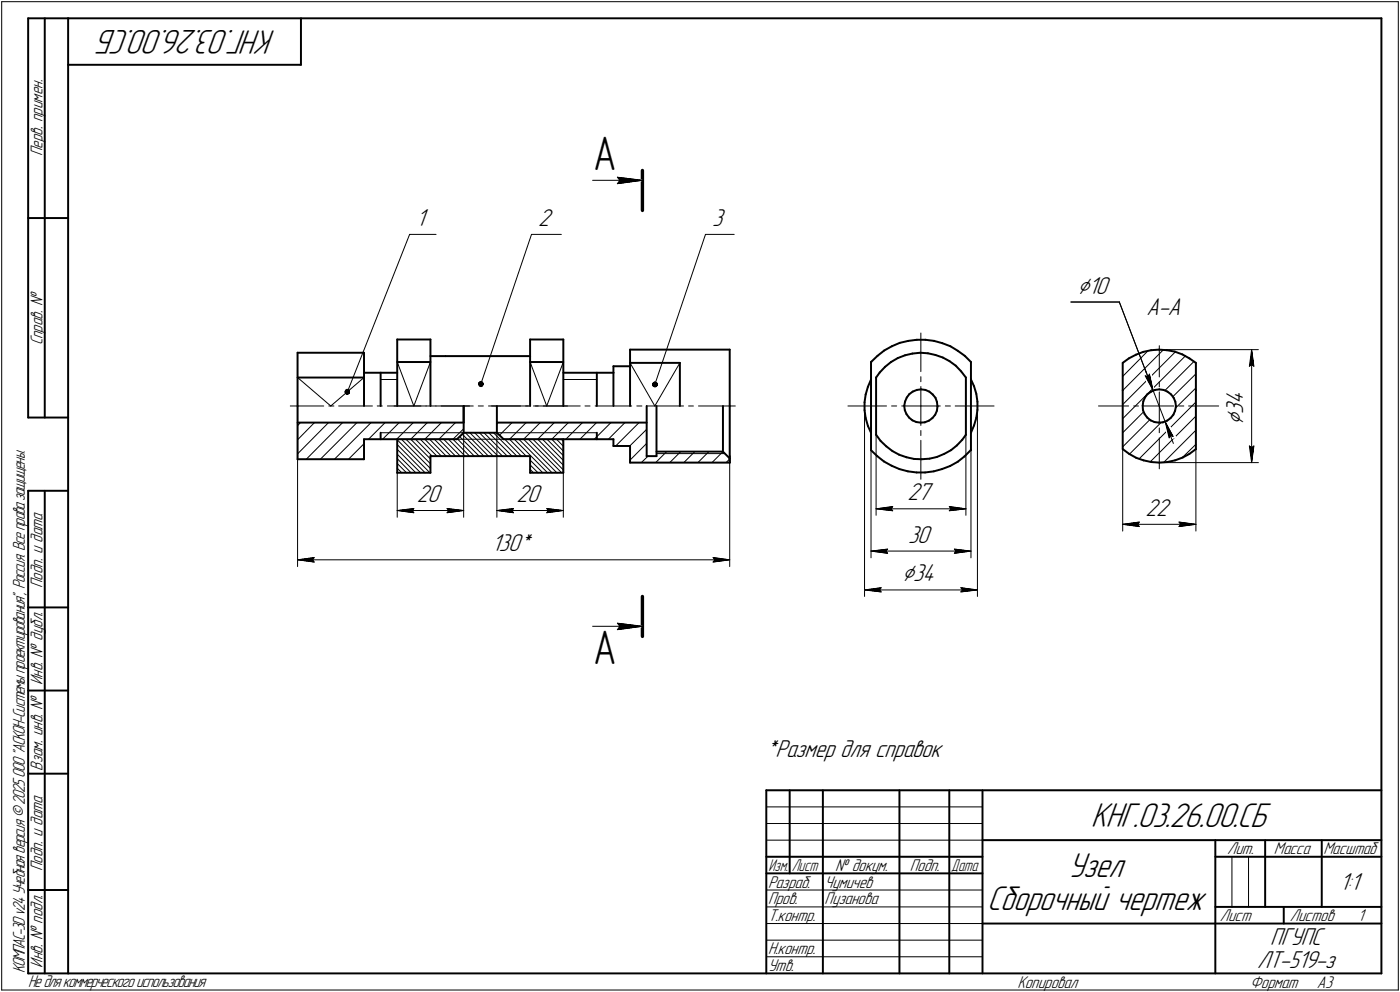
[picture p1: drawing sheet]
<svg xmlns="http://www.w3.org/2000/svg" width="421mm" height="298mm" viewBox="0 0 421 298" stroke-linecap="round" stroke-linejoin="round" font-family="sans-serif">
<defs><g id="words">
<g font-size="14.6">
<text x="178.4" y="51.1">А</text>
<text x="178.4" y="199.5">А</text>
</g>
<g font-size="10.9">
<text x="83" y="9" transform="rotate(-180 83 9)">КНГ.03.26.00.СБ</text>
<text x="328" y="248.5">КНГ.03.26.00.СБ</text>
<text x="321.3" y="263.5">Узел</text>
<text x="296.9" y="273.5">Сборочный чертеж</text>
</g>
<g font-size="7.8">
<text x="125.2" y="67.9">1</text>
<text x="161.8" y="67.9">2</text>
<text x="214.2" y="67.9">3</text>
<text x="324.1" y="88.2">⌀10</text>
<text x="344.8" y="94.6">А-А</text>
<text x="373.9" y="124.3" transform="rotate(-90 373.9 124.3)">3</text>
<text x="373.9" y="121.6" transform="rotate(-90 373.9 121.6)">4</text>
<text x="373.9" y="127.6" transform="rotate(-90 373.9 127.6)">⌀</text>
<text x="125.4" y="150.9">20</text>
<text x="155.4" y="150.9">20</text>
<text x="272.9" y="150.3">27</text>
<text x="344.5" y="155">22</text>
<text x="147.9" y="165.7">130*</text>
<text x="273.1" y="163.1">30</text>
<text x="271.4" y="174.7">⌀34</text>
<text x="230.1" y="227.6">*Размер для справок</text>
<text x="402.9" y="267.5">1:1</text>
<text x="382" y="284.1">ПГУПС</text>
<text x="378.1" y="291">ЛТ-519-з</text>
</g>
<g font-size="5.4">
<text x="12.8" y="46.9" transform="rotate(-90 12.8 46.9)">Перв. примен.</text>
<text x="12.8" y="103.8" transform="rotate(-90 12.8 103.8)">Справ. №</text>
<text x="12.8" y="176.7" transform="rotate(-90 12.8 176.7)">Подп. и дата</text>
<text x="12.8" y="205.8" transform="rotate(-90 12.8 205.8)">Инв. № дубл.</text>
<text x="12.8" y="231.6" transform="rotate(-90 12.8 231.6)">Взам. инв. №</text>
<text x="369.1" y="256.8">Лит.</text>
<text x="383.1" y="256.8">Масса</text>
<text x="398" y="256.8">Масштаб</text>
<text x="12.8" y="261.7" transform="rotate(-90 12.8 261.7)">Подп. и дата</text>
<text x="251.2" y="261.8">№ докум.</text>
<text x="273.6" y="261.8">Подп.</text>
<text x="231" y="266.8">Разраб.</text>
<text x="248" y="266.8">Чумичев</text>
<text x="231" y="271.8">Пров.</text>
<text x="248" y="271.8">Пузанова</text>
<text x="231" y="276.8">Т.контр.</text>
<text x="366.9" y="276.8">Лист</text>
<text x="387.9" y="276.8">Листов</text>
<text x="408.4" y="276.8">1</text>
<text x="231" y="286.8">Н.контр.</text>
<text x="7.5" y="292.5" transform="rotate(-90 7.5 292.5)">КОМПАС-3Dv24Учебнаяверсия©2025ООО&quot;АСКОН-Системыпроектирования&quot;, Россия. Всеправазащищены.</text>
<text x="12.8" y="290.8" transform="rotate(-90 12.8 290.8)">Инв. № подл.</text>
<text x="231" y="291.8">Утв.</text>
<text x="8.5" y="296.7">Недлякоммерческогоиспользования</text>
<text x="306" y="296.8">Копировал</text>
<text x="376" y="296.8">Формат</text>
<text x="396" y="296.8">A3</text>
</g>
<g font-size="5.3">
<text x="231.1" y="261.8">Изм.</text>
<text x="238.1" y="261.8">Лист</text>
<text x="286.1" y="261.8">Дата</text>
</g>
</g></defs>
<g fill="none" stroke="#000" stroke-width=".59">
<path d="M8.5 5.5v120zM8.5 5.5h12zM13.5 5.5v120zM20.5 5.5v287zM20.5 5.5h395zM20.5 19.5h70zM90.5 5.5v14zM415.5 5.5v287zM8.5 65.5h12zM89.5 106v16zM89.5 106h20zM89.5 113.5h20z"/>
<path d="M109.5 106v16zM109.5 112h10zM114.5 112v10zM119.5 102h10zM119.5 102v20zM119.5 108.8h10zM129.5 102v20zM129.5 107h4.5zM134 107h25.4zM159.4 102v20zM159.4 108.8h10zM159.4 102h10z"/>
<path d="M169.4 112h15.1zM169.4 102v20zM179.5 112v10zM184.5 112v10zM184.5 110.1v1.9zM184.5 110.1h5zM189.5 110.1v11.9zM189.5 105.1v5zM189.5 105.1h30zM189.5 109.1h15zM204.5 109.1v12.9zM219.5 105.1v16.9z"/>
<path d="M260.3 118.5l-.3 2.4zM261 116.2l-.7 2.3zM262 108.8v26.5zM262 114l-1 2.2zM262 108.7l1.9-1.8zM262 108.7h.1M263.5 113.5v17.1zM263.9 106.9l2-1.6zM264.6 111.9l-1.1 1.6zM265.9 105.3l2.3-1.2zM266.2 110.2l1.8-1.4zM266.2 110.2l-1.6 1.7z"/>
<path d="M268 108.8l2-1.2zM268.2 104.1l2.4-1.1zM270 107.6l2.2-.8zM270.6 103l2.5-.6zM272.2 106.8l2.2-.5zM272.7 119.5l-.5 1.1zM273.1 102.4l2.7-.3zM273.5 118.4l1-.7zM273.5 118.4l-.8 1.1zM274.4 106.3l2.4-.3zM274.5 117.7l1.3-.5zM275.8 117.2l1.2-.2z"/>
<path d="M275.8 102.1h2.5zM276.8 106l2.3 .2zM277 117l1.3 .2zM278.3 117.2l1.2 .5zM278.3 102.1l2.6 .3zM279.1 106.2l2.2 .5zM279.5 117.7l1 .8zM280.5 118.5l.8 1zM280.9 102.4l2.5 .7zM281.3 106.7l2.2 .7zM281.3 119.5l.5 1.2zM283.4 103.1l2.4 1z"/>
<path d="M283.5 107.4l2.1 1.1zM285.6 108.5l1.8 1.4zM285.8 104.1l2.2 1.3zM287.4 109.9l1.7 1.7zM288 105.4l2.2 1.5zM289.1 111.6l1.4 1.9zM290.2 106.9l1.8 1.9zM290.5 113.5v17.1zM292 108.8v26.5zM292 114l.9 2.1zM292.9 116.1l.7 2.3zM293.6 118.4l.4 2.3z"/>
<path d="M337.7 109.1v8.2zM337.7 117.3v17.7zM337.7 109.1l1.8-1.4zM339.5 107.7l2.1-1.1zM341.6 106.6l2.2-.9zM343.8 105.7l2.4-.5zM344.3 119.5l-.5 1.1zM345.1 118.4l1.1-.7zM345.1 118.4l-.8 1.1zM346.2 117.7l1.2-.5zM346.2 105.2l2.4-.1zM347.4 117.2l1.3-.2z"/>
<path d="M348.6 105.1l2.3 .1zM348.7 117l1.2 .2zM349.9 117.2l1.2 .5zM350.9 105.2l2.4 .5zM351.1 117.7l1.1 .8zM352.2 118.5l.8 1zM353 119.5l.5 1.2zM353.3 105.7l2.3 .8zM355.6 106.5l2.1 1.2zM357.7 107.7l2 1.4zM359.7 117.3v17.7zM359.7 109.1v8.2z"/>
<path d="M8.5 125.5h12zM89.5 122v16zM89.5 138h20zM89.5 127h49.9zM109.5 132h27.9zM109.5 132v6zM114.5 130v2zM119.5 132v10.1zM129.5 137.1v5zM129.5 137.1h4.5zM134 137.1h25.4zM137.4 132l2-2z"/>
<path d="M139.4 130h10zM139.4 122v8zM139.4 122v5zM149.4 122v8zM149.4 130l2.1 2zM149.4 127h45.1zM151.5 132h33zM159.4 137.1v5zM169.4 132v10.1zM179.5 130v2zM184.5 132v2zM184.5 134h5z"/>
<path d="M189.5 134v5zM189.5 139h30zM194.5 122v15.1zM194.5 137.1h2.9zM197.4 122v15.1zM197.4 135.7h20zM217.4 122v13.7zM217.4 135.7l2.1 2.1zM219.5 122v17zM219.5 137.1v1.9zM260 120.9v2.4zM260 123.3l.3 2.3z"/>
<path d="M260.3 125.6l.7 2.4zM261 128l1 2zM262 135.3l1.8 1.8zM263.5 130.6l1.3 1.9zM263.8 137.1l2.1 1.6zM264.8 132.5l1.7 1.6zM265.9 138.7l2.2 1.3zM266.5 134.1l1.9 1.5zM268.1 140l2.4 1zM268.4 135.6l2 1.1zM270.4 136.7l2.2 .7zM271.9 121.9l.2 1.4z"/>
<path d="M272.1 123.3l.5 1.2zM272.2 120.6l-.3 1.3zM272.6 137.4l2.3 .5zM272.6 124.5l.8 1zM273.4 125.5l1 .8zM274.4 126.3l1.2 .5zM274.9 137.9l2.3 .1zM275.6 126.8l1.3 .2zM276.9 127l1.2-.1zM277.2 138l2.4-.2zM278.1 126.9l1.3-.5zM279.4 126.4l1-.8z"/>
<path d="M279.6 137.8l2.2-.5zM281.3 124.6l-.9 1zM281.8 137.3l2.2-.9zM281.8 120.7l.1 1.3zM281.8 123.4l-.5 1.2zM281.9 122.2l-.1 1.2zM281.9 122v.2zM284 136.4l2-1.1zM286 135.3l1.8-1.4zM288 138.8l2.1-1.6zM289.4 132.2l-1.6 1.7zM290.1 137.2l1.8-1.9z"/>
<path d="M290.5 130.6l-1.1 1.6zM291.9 135.3h.1M292.9 127.8l-.9 2.2zM293.6 125.6l-.7 2.2zM294 123.2l-.4 2.4zM294 120.7v2.5zM337.7 135l1.9 1.4zM339.6 136.4l2.1 1.2zM341.7 137.6l2.2 .7zM343.7 121.9v1.4zM343.7 123.3l.6 1.2zM343.8 120.6l-.1 1.3z"/>
<path d="M343.9 138.3l2.4 .6zM344.3 124.5l.7 1zM345 125.5l1 .8zM346 126.3l1.2 .5zM346.3 138.9l2.4 .1zM347.2 126.8l1.3 .2zM348.5 127l1.3-.1zM348.7 139l2.3-.1zM349.8 126.9l1.2-.5zM351 126.4l1-.8zM351 138.9l2.4-.6zM352.9 124.6l-.9 1z"/>
<path d="M353.4 123.4l-.5 1.2zM353.4 138.3l2.3-.8zM353.5 120.7l.2 1.3zM353.7 122.2l-.3 1.2zM353.7 122v.2zM355.7 137.5l2-1.1zM357.7 136.4l2-1.4zM8.5 147.5v145zM8.5 147.5h12zM13.5 147.5v145zM119.5 142.1h10zM159.4 142.1h10z"/>
<path d="M270.5 141l2.5 .6zM273 141.6l2.7 .4zM275.7 142h2.5zM278.2 142l2.6-.4zM280.8 141.6l2.5-.6zM283.3 141l2.4-1zM285.7 140l2.3-1.2zM8.5 182.5h12zM8.5 207.5h12zM8.5 232.5h12zM230.5 237.5h185zM230.5 237.5v55z"/>
<path d="M237.5 237.5v25zM247.5 237.5v55zM270.5 237.5v55zM285.5 237.5v55zM295.5 237.5v55zM230.5 257.5h65zM295.5 252.5h120zM365.5 252.5v40zM365.5 257.5h15zM380.5 252.5v20zM380.5 257.5h35zM397.5 252.5v20z"/>
<path d="M8.5 267.5h12zM230.5 262.5h65zM295.5 277.5h70zM365.5 277.5h50zM365.5 272.5h50zM386.1 272.5v5zM8.5 292.5h12zM20.5 292.5h395z"/>
</g>
<g fill="none" stroke="#000" stroke-width=".3">
<path d="M.5 .5v297zM.5 .5h420zM420.5 .5v297zM178.2 54.2h15zM185.7 55.2l7.5-1zM185.7 53.3l.7 .9zM185.7 53.3l7.5 .9zM186.4 54.2l-.7 1zM123.2 70.4l-18.7 47.4zM123.2 70.4h7.9zM159.9 70.4l-15.3 45zM159.9 70.4h8.9z"/>
<path d="M212.2 70.4l-15.3 45.2zM212.2 70.4h8.6zM322.1 90.8h14.5zM336.6 90.8l10.2 26.5zM89.5 113.5l10 8.5zM114.5 114h5zM119.5 108.8l5 13.2zM129.5 108.8l-5 13.2zM159.4 108.8l5 13.2zM169.4 108.8l-5 13.2zM169.4 114h10.1zM189.5 109.1l7.4 12.9z"/>
<path d="M204.5 109.1l-7.6 12.9zM276.9 100.1v11.6zM276.9 113.2v1.5zM276.9 116.2v5.8zM337.7 117.3l12.2-12.2zM344.3 110.8l2.5 6.5zM344.4 112.9l.8 .3zM344.4 112.9l2.4 4.4zM345.4 105.3l-7.7 7.8zM345.7 112.4l1.1 4.9zM345.7 112.4l-.5 .8zM346.8 117.3l3.6 9.4z"/>
<path d="M348.7 117.8v9.3zM348.7 114.7v1.5zM348.7 103.9v9.4zM348.7 105.1h29.8zM350.4 117.3l8.7-8.7zM352.7 119.2l7-6.8zM375.8 110.1l.6-.5zM376.4 105.1l.7 5zM376.4 109.6l.7 .5zM376.4 105.1l-.6 5zM376.4 105.1v33.9zM87.3 122h10.1z"/>
<path d="M89.5 122v48.3zM90.3 127l-.8 .9zM94.6 127l-5.1 5.2zM96.4 138l11-11zM98.8 127l-9.3 9.4zM98.9 122h1.5zM99.5 122l10-8.5zM100.6 138l11-11zM101.9 122h10.1zM103 127l-10.9 11zM104.8 138l4.7-4.7zM109.1 138l.4-.3z"/>
<path d="M110.8 132l5-5zM113.5 122h1.5zM114.5 130h24.9zM115.1 132l5-5zM116.5 122h10.1zM118.5 122h9.7zM119.3 132l5-5zM119.5 132h49.9zM119.5 139.3l2.8 2.8zM119.5 137.8l4.1 4.3zM119.5 136.5l5.6 5.6zM119.5 135l7 7.1z"/>
<path d="M119.5 133.6l8.3 8.5zM119.5 132.2l9.8 9.9zM120.7 132l8.8 8.8zM122.1 132l7.4 7.4zM123.5 132l5-5zM123.5 132l6 5.9zM125 132l5 5.1zM126.4 132l5 5.1zM127.8 132l5-5zM127.8 132l5 5.1zM128.1 122h1.5zM129.2 132l5 5.1z"/>
<path d="M129.7 122h1.4zM130.6 132l5 5.1zM131.1 122h10.1zM132 132l5-5zM132 132l5 5.1zM132.7 122h9.6zM133.4 132l5 5.1zM134.9 132l5 5.1zM136.2 132l3.2-3.1zM136.2 132l5 5.1zM137.6 131.9l5.1 5.2zM138.3 131.2l5.8 5.9z"/>
<path d="M139 130.5l6.5 6.6zM139.4 130v25.4zM140 130l6.9 7.1zM141.3 130l7 7.1zM142.7 130l7.1 7.1zM143.8 122h1.6zM144.2 130l6.9 7.1zM145.5 130l7.1 7.1zM146.9 122h9.6zM147 130l7 7.1zM147.8 122h11.1zM148.4 130l7 7.1z"/>
<path d="M149.4 127.3l.4-.3zM149.4 130h30.1zM149.4 130v25.4zM150.2 130.8l3.8-3.8zM151.8 132l5 5.1zM153.2 132l5-5zM153.2 132l5 5.1zM154.7 132l10 10.1zM156 132l10 10.1zM157.5 132l5-5zM157.5 132l10 10.1zM158.1 122h1.4z"/>
<path d="M158.9 132l10 10.1zM159.4 139.7l2.4 2.4zM159.4 138.3l3.8 3.8zM160.3 132l9.1 9.2zM160.4 122h1.5zM161 122h9.7zM161.7 132l5-5zM161.7 132l7.7 7.8zM163.2 132l6.2 6.3zM163.4 122h11.1zM164.5 132l4.9 4.9zM165.9 132l5-5z"/>
<path d="M165.9 132l3.5 3.6zM167.4 132l2 2.1zM168.8 132l.6 .7zM169.4 132v23.4zM170.2 132l5-5zM174.4 132l5-5zM175.9 122h1.6zM178.7 132l5-5zM179 122h11zM183 132l5-5zM185.2 134l7-7zM189.4 134l5.1-5z"/>
<path d="M189.5 138.3l5-5zM191.5 122h1.5zM192.9 139l2-1.9zM194.5 122h11.1zM197.2 139l3.3-3.3zM197.4 136.3h20.7zM201.4 139l3.3-3.3zM205.7 139l3.3-3.3zM207.1 122h1.4zM209.9 139l3.3-3.3zM210.1 122h11zM214.1 139l3.3-3.3z"/>
<path d="M218.4 139l1.1-1.1zM219.5 122v48.3zM255 122h11.6zM260 122v57.2zM262 135.3v32.3zM263.5 130.6v24.3zM268.1 122h1.6zM271.2 122h5.7zM276.9 132.3v11.7zM276.9 129.4v1.5zM276.9 122v5.8zM276.9 122h5.9z"/>
<path d="M284.3 122h1.5zM287.3 122h11.7zM290.5 130.6v24.3zM292 135.3v32.3zM294 122v57.2zM330.4 122h9zM337.7 134.3l8.1-8.1zM337.7 130l6.2-6.2zM337.7 125.8l18.8-18.9zM337.7 121.6l15.8-15.9zM337.7 135v24.6zM341 122h1.4z"/>
<path d="M342.6 137.9l17.1-17.1zM343.9 122h9.1zM345.9 138.9l13.8-13.8zM348.7 131.6v9.3zM348.7 128.6v1.4zM348.7 139h29.8zM349.2 127l-9.5 9.5zM349.9 139l9.8-9.7zM350.4 126.7l1.2 4.9zM350.4 126.7l2.4 4.4zM350.4 126.7l2.5 6.6zM352 130.9l-.4 .7z"/>
<path d="M352 130.9l.8 .2zM353.6 122.6l6.1-6zM354.5 122h1.5zM355.6 137.5l4.1-4zM357.5 122h9zM359.7 135v24.6zM375.8 134l.6 5zM375.8 134l.6 .5zM376.4 134.5l.7-.5zM377.1 134l-.7 5zM119.5 140.7l1.3 1.4zM119.5 142.1v13.3z"/>
<path d="M119.5 153.4l5-.6zM119.5 153.4l5 .7zM119.5 153.4h19.9zM124 153.4l.5 .7zM124.5 152.8l-.5 .6zM134.5 154.1l4.9-.7zM134.5 152.8l.5 .6zM134.5 152.8l4.9 .6zM135 153.4l-.5 .7zM149.4 153.4l5-.6zM149.4 153.4l5 .7zM149.4 153.4h20z"/>
<path d="M153.9 153.4l.5 .7zM154.4 152.8l-.5 .6zM159.4 141.1l1 1zM164.4 154.1l5-.7zM164.4 152.8l.5 .6zM164.4 152.8l5 .6zM164.9 153.4l-.5 .7zM263.5 152.9l5-.7zM263.5 152.9l5 .6zM263.5 152.9h27zM268 152.9l.5 .6zM268.5 152.2l-.5 .7z"/>
<path d="M285.5 153.5l5-.6zM285.5 152.2l.5 .7zM285.5 152.2l5 .7zM286 152.9l-.5 .6zM337.7 157.6l4.9-.7zM337.7 157.6l4.9 .6zM337.7 157.6h22zM342.1 157.6l.5 .6zM342.6 156.9l-.5 .7zM354.6 158.2l5.1-.6zM354.6 156.9l.5 .7zM354.6 156.9l5.1 .7z"/>
<path d="M355.1 157.6l-.5 .6zM89.5 168.2l5-.6zM89.5 168.2l5 .7zM89.5 168.2h130zM94 168.2l.5 .7zM94.5 167.6l-.5 .6zM214.5 168.9l5-.7zM214.5 167.6l.5 .6zM214.5 167.6l5 .6zM215 168.2l-.5 .7zM260 177.3l5-.7zM260 177.3l5 .6z"/>
<path d="M260 177.3h34zM262 165.6l5-.6zM262 165.6l5 .7zM262 165.6h30zM264.5 177.3l.5 .6zM265 176.6l-.5 .7zM266.4 165.6l.6 .7zM267 165l-.6 .6zM287 166.3l5-.7zM287 165l.4 .6zM287 165l5 .6zM287.4 165.6l-.4 .7z"/>
<path d="M289 177.9l5-.6zM289 176.6l.5 .7zM289 176.6l5 .7zM289.5 177.3l-.5 .6zM178.2 188.2h15zM185.7 189.2l7.5-1zM185.7 187.3l.7 .9zM185.7 187.3l7.5 .9zM186.4 188.2l-.7 1zM230.5 247.5h65zM230.5 252.5h65zM230.5 242.5h65z"/>
<path d="M370.5 257.5v15zM375.5 257.5v15zM230.5 267.5h65zM230.5 272.5h65zM230.5 277.5h65zM.5 297.5h420zM230.5 282.5h65zM230.5 287.5h65z"/>
</g>
<path d="M193.2 51.2v12zM193.2 179.2v12.1z" fill="none" stroke="#000" stroke-width="1"/>
<g fill="#fff" stroke="#fff" stroke-width=".3">
<path d="M147.9 160.1h13.1zM147.9 160.2h13.1zM147.9 160.3h13.1zM147.9 160.4h13.1zM147.9 160.4h13.1zM147.9 160.5h13.1zM147.9 160.6h13.1zM147.9 160.7h13.1zM147.9 160.8h13.1zM147.9 160.9h13.1zM147.9 161h13.1zM147.9 161h13.1zM147.9 161.1h13.1zM147.9 161.2h13.1zM147.9 161.3h13.1zM147.9 161.4h13.1zM147.9 161.5h13.1zM147.9 161.5h13.1zM147.9 161.6h13.1zM147.9 161.7h13.1zM147.9 161.8h13.1zM147.9 161.9h13.1zM147.9 162h13.1zM147.9 162.1h13.1zM147.9 162.1h13.1zM147.9 162.2h13.1zM147.9 162.3h13.1zM147.9 162.4h13.1zM147.9 162.5h13.1zM147.9 162.6h13.1zM147.9 162.6h13.1zM147.9 162.7h13.1zM147.9 162.8h13.1zM147.9 162.9h13.1zM147.9 163h13.1zM147.9 163.1h13.1zM147.9 163.2h13.1zM147.9 163.2h13.1zM147.9 163.3h13.1zM147.9 163.4h13.1zM147.9 163.5h13.1zM147.9 163.6h13.1zM147.9 163.7h13.1zM147.9 163.7h13.1zM147.9 163.8h13.1zM147.9 163.9h13.1zM147.9 164h13.1zM147.9 164.1h13.1zM147.9 164.2h13.1zM147.9 164.3h13.1zM147.9 164.3h13.1zM147.9 164.4h13.1zM147.9 164.5h13.1zM147.9 164.6h13.1zM147.9 164.7h13.1zM147.9 164.8h13.1zM147.9 164.8h13.1zM147.9 164.9h13.1zM147.9 165h13.1zM147.9 165.1h13.1zM147.9 165.2h13.1zM147.9 165.3h13.1zM147.9 165.4h13.1zM147.9 165.4h13.1zM147.9 165.5h13.1zM147.9 165.6h13.1zM147.9 165.7h13.1zM147.9 165.8h13.1zM147.9 165.9h13.1zM147.9 165.9h13.1zM147.9 166h13.1zM147.9 166.1h13.1zM147.9 166.2h13.1zM147.9 166.3h13.1zM147.9 166.4h13.1zM147.9 166.5h13.1zM147.9 166.5h13.1zM147.9 166.6h13.1zM147.9 166.7h13.1zM147.9 166.8h13.1zM147.9 166.9h13.1zM147.9 167h13.1zM147.9 167h13.1zM147.9 167.1h13.1z"/>
<path d="M94.4 167h.6zM93.8 167.1h1.2zM93.1 167.2h1.9zM92.5 167.3h2.5zM91.9 167.4h3.1zM91.3 167.5h3.7zM91.1 167.6h3.9zM90.9 167.6h4.1zM90.7 167.7h4.3zM90.5 167.8h4.5zM90.3 167.9h4.7zM90.1 168h4.9zM89.9 168.1h5.1zM89.7 168.1h5.3zM89.5 168.2h5.5zM89.7 168.3h5.3zM89.9 168.4h5.1zM90.1 168.5h4.9zM90.3 168.6h4.7zM90.5 168.7h4.5zM90.7 168.7h4.3zM90.9 168.8h4.1zM91.1 168.9h3.9zM91.3 169h3.7zM92 169.1h3zM92.8 169.2h2.2zM93.6 169.2h1.4zM94.3 169.3h.7z"/>
<path d="M214 167h.6zM214 167.1h1.2zM214 167.2h1.8zM214 167.3h2.5zM214 167.4h3.1zM214 167.5h3.7zM214 167.6h3.9zM214 167.6h4.1zM214 167.7h4.3zM214 167.8h4.5zM214 167.9h4.7zM214 168h4.9zM214 168.1h5.1zM214 168.1h5.3zM214 168.2h5.5zM214 168.3h5.3zM214 168.4h5.1zM214 168.5h4.9zM214 168.6h4.7zM214 168.7h4.5zM214 168.7h4.3zM214 168.8h4.1zM214 168.9h3.9zM214 169h3.7zM214 169.1h3zM214 169.2h2.2zM214 169.2h1.5zM214 169.3h.7z"/>
<path d="M125.4 145.3h8.1zM125.4 145.4h8.1zM125.4 145.5h8.1zM125.4 145.5h8.1zM125.4 145.6h8.1zM125.4 145.7h8.1zM125.4 145.8h8.1zM125.4 145.9h8.1zM125.4 146h8.1zM125.4 146h8.1zM125.4 146.1h8.1zM125.4 146.2h8.1zM125.4 146.3h8.1zM125.4 146.4h8.1zM125.4 146.5h8.1zM125.4 146.6h8.1zM125.4 146.6h8.1zM125.4 146.7h8.1zM125.4 146.8h8.1zM125.4 146.9h8.1zM125.4 147h8.1zM125.4 147.1h8.1zM125.4 147.2h8.1zM125.4 147.2h8.1zM125.4 147.3h8.1zM125.4 147.4h8.1zM125.4 147.5h8.1zM125.4 147.6h8.1zM125.4 147.7h8.1zM125.4 147.7h8.1zM125.4 147.8h8.1zM125.4 147.9h8.1zM125.4 148h8.1zM125.4 148.1h8.1zM125.4 148.2h8.1zM125.4 148.3h8.1zM125.4 148.3h8.1zM125.4 148.4h8.1zM125.4 148.5h8.1zM125.4 148.6h8.1zM125.4 148.7h8.1zM125.4 148.8h8.1zM125.4 148.8h8.1zM125.4 148.9h8.1zM125.4 149h8.1zM125.4 149.1h8.1zM125.4 149.2h8.1zM125.4 149.3h8.1zM125.4 149.4h8.1zM125.4 149.4h8.1zM125.4 149.5h8.1zM125.4 149.6h8.1zM125.4 149.7h8.1zM125.4 149.8h8.1zM125.4 149.9h8.1zM125.4 149.9h8.1zM125.4 150h8.1zM125.4 150.1h8.1zM125.4 150.2h8.1zM125.4 150.3h8.1zM125.4 150.4h8.1zM125.4 150.5h8.1zM125.4 150.5h8.1zM125.4 150.6h8.1zM125.4 150.7h8.1zM125.4 150.8h8.1zM125.4 150.9h8.1zM125.4 151h8.1zM125.4 151h8.1zM125.4 151.1h8.1zM125.4 151.2h8.1zM125.4 151.3h8.1zM125.4 151.4h8.1zM125.4 151.5h8.1zM125.4 151.6h8.1zM125.4 151.6h8.1zM125.4 151.7h8.1zM125.4 151.8h8.1zM125.4 151.9h8.1zM125.4 152h8.1zM125.4 152.1h8.1zM125.4 152.1h8.1zM125.4 152.2h8.1zM125.4 152.3h8.1zM125.4 152.4h8.1z"/>
<path d="M133.9 152.3h.7zM133.9 152.4h1.3zM133.9 152.5h1.9zM133.9 152.6h2.6zM133.9 152.7h3.2zM133.9 152.7h3.8zM133.9 152.8h4zM133.9 152.9h4.3zM133.9 153h4.4zM133.9 153.1h4.7zM133.9 153.2h5zM133.9 153.2h5.1zM133.9 153.3h5.4zM133.9 153.4h5.5zM133.9 153.5h5.4zM133.9 153.6h5.2zM133.9 153.7h5zM133.9 153.8h4.8zM133.9 153.8h4.6zM133.9 153.9h4.4zM133.9 154h4.2zM133.9 154.1h4zM133.9 154.2h3.8zM133.9 154.3h3.2zM133.9 154.3h2.6zM133.9 154.4h1.9zM133.9 154.5h1.3zM133.9 154.6h.7z"/>
<path d="M124.4 152.3h.6zM123.8 152.4h1.2zM123.1 152.5h1.9zM122.5 152.6h2.5zM121.9 152.7h3.1zM121.2 152.7h3.8zM121.1 152.8h3.9zM120.8 152.9h4.2zM120.6 153h4.4zM120.4 153.1h4.6zM120.1 153.2h4.9zM120 153.2h5zM119.7 153.3h5.3zM119.5 153.4h5.5zM119.7 153.5h5.3zM119.9 153.6h5.1zM120.1 153.7h4.9zM120.3 153.8h4.7zM120.5 153.8h4.5zM120.6 153.9h4.4zM120.9 154h4.1zM121.1 154.1h3.9zM121.2 154.2h3.8zM121.9 154.3h3.1zM122.5 154.3h2.5zM123.1 154.4h1.9zM123.8 154.5h1.2zM124.4 154.6h.6z"/>
<path d="M155.4 145.3h8.2zM155.4 145.4h8.2zM155.4 145.5h8.2zM155.4 145.5h8.2zM155.4 145.6h8.2zM155.4 145.7h8.2zM155.4 145.8h8.2zM155.4 145.9h8.2zM155.4 146h8.2zM155.4 146h8.2zM155.4 146.1h8.2zM155.4 146.2h8.2zM155.4 146.3h8.2zM155.4 146.4h8.2zM155.4 146.5h8.2zM155.4 146.6h8.2zM155.4 146.6h8.2zM155.4 146.7h8.2zM155.4 146.8h8.2zM155.4 146.9h8.2zM155.4 147h8.2zM155.4 147.1h8.2zM155.4 147.2h8.2zM155.4 147.2h8.2zM155.4 147.3h8.2zM155.4 147.4h8.2zM155.4 147.5h8.2zM155.4 147.6h8.2zM155.4 147.7h8.2zM155.4 147.7h8.2zM155.4 147.8h8.2zM155.4 147.9h8.2zM155.4 148h8.2zM155.4 148.1h8.2zM155.4 148.2h8.2zM155.4 148.3h8.2zM155.4 148.3h8.2zM155.4 148.4h8.2zM155.4 148.5h8.2zM155.4 148.6h8.2zM155.4 148.7h8.2zM155.4 148.8h8.2zM155.4 148.8h8.2zM155.4 148.9h8.2zM155.4 149h8.2zM155.4 149.1h8.2zM155.4 149.2h8.2zM155.4 149.3h8.2zM155.4 149.4h8.2zM155.4 149.4h8.2zM155.4 149.5h8.2zM155.4 149.6h8.2zM155.4 149.7h8.2zM155.4 149.8h8.2zM155.4 149.9h8.2zM155.4 149.9h8.2zM155.4 150h8.2zM155.4 150.1h8.2zM155.4 150.2h8.2zM155.4 150.3h8.2zM155.4 150.4h8.2zM155.4 150.5h8.2zM155.4 150.5h8.2zM155.4 150.6h8.2zM155.4 150.7h8.2zM155.4 150.8h8.2zM155.4 150.9h8.2zM155.4 151h8.2zM155.4 151h8.2zM155.4 151.1h8.2zM155.4 151.2h8.2zM155.4 151.3h8.2zM155.4 151.4h8.2zM155.4 151.5h8.2zM155.4 151.6h8.2zM155.4 151.6h8.2zM155.4 151.7h8.2zM155.4 151.8h8.2zM155.4 151.9h8.2zM155.4 152h8.2zM155.4 152.1h8.2zM155.4 152.1h8.2zM155.4 152.2h8.2zM155.4 152.3h8.2zM155.4 152.4h8.2z"/>
<path d="M154.3 152.3h.6zM153.8 152.4h1.1zM153.1 152.5h1.8zM152.5 152.6h2.4zM151.9 152.7h3zM151.2 152.7h3.7zM151 152.8h3.9zM150.8 152.9h4.1zM150.6 153h4.3zM150.4 153.1h4.5zM150.1 153.2h4.8zM149.9 153.2h5zM149.7 153.3h5.2zM149.4 153.4h5.5zM149.7 153.5h5.2zM149.9 153.6h5zM150 153.7h4.9zM150.3 153.8h4.6zM150.5 153.8h4.4zM150.6 153.9h4.3zM150.9 154h4zM151 154.1h3.9zM151.2 154.2h3.7zM151.9 154.3h3zM152.5 154.3h2.4zM153.1 154.4h1.8zM153.8 154.5h1.1zM154.3 154.6h.6z"/>
<path d="M163.9 152.3h.7zM163.9 152.4h1.3zM163.9 152.5h1.9zM163.9 152.6h2.6zM163.9 152.7h3.1zM163.9 152.7h3.7zM163.9 152.8h4zM163.9 152.9h4.2zM163.9 153h4.4zM163.9 153.1h4.7zM163.9 153.2h4.9zM163.9 153.2h5.1zM163.9 153.3h5.3zM163.9 153.4h5.5zM163.9 153.5h5.3zM163.9 153.6h5.2zM163.9 153.7h4.9zM163.9 153.8h4.8zM163.9 153.8h4.6zM163.9 153.9h4.3zM163.9 154h4.2zM163.9 154.1h4zM163.9 154.2h3.7zM163.9 154.3h3.1zM163.9 154.3h2.6zM163.9 154.4h1.9zM163.9 154.5h1.3zM163.9 154.6h.7z"/>
<path d="M230.1 222h54.4zM230.1 222.1h54.4zM230.1 222.2h54.4zM230.1 222.2h54.4zM230.1 222.3h54.4zM230.1 222.4h54.4zM230.1 222.5h54.4zM230.1 222.6h54.4zM230.1 222.7h54.4zM230.1 222.8h54.4zM230.1 222.8h54.4zM230.1 222.9h54.4zM230.1 223h54.4zM230.1 223.1h54.4zM230.1 223.2h54.4zM230.1 223.3h54.4zM230.1 223.4h54.4zM230.1 223.4h54.4zM230.1 223.5h54.4zM230.1 223.6h54.4zM230.1 223.7h54.4zM230.1 223.8h54.4zM230.1 223.9h54.4zM230.1 223.9h54.4zM230.1 224h54.4zM230.1 224.1h54.4zM230.1 224.2h54.4zM230.1 224.3h54.4zM230.1 224.4h54.4zM230.1 224.5h54.4zM230.1 224.5h54.4zM230.1 224.6h54.4zM230.1 224.7h54.4zM230.1 224.8h54.4zM230.1 224.9h54.4zM230.1 225h54.4zM230.1 225h54.4zM230.1 225.1h54.4zM230.1 225.2h54.4zM230.1 225.3h54.4zM230.1 225.4h54.4zM230.1 225.5h54.4zM230.1 225.6h54.4zM230.1 225.6h54.4zM230.1 225.7h54.4zM230.1 225.8h54.4zM230.1 225.9h54.4zM230.1 226h54.4zM230.1 226.1h54.4zM230.1 226.1h54.4zM230.1 226.2h54.4zM230.1 226.3h54.4zM230.1 226.4h54.4zM230.1 226.5h54.4zM230.1 226.6h54.4zM230.1 226.7h54.4zM230.1 226.7h54.4zM230.1 226.8h54.4zM230.1 226.9h54.4zM230.1 227h54.4zM230.1 227.1h54.4zM230.1 227.2h54.4zM230.1 227.2h54.4zM230.1 227.3h54.4zM230.1 227.4h54.4zM230.1 227.5h54.4zM230.1 227.6h54.4zM230.1 227.7h54.4zM230.1 227.8h54.4zM230.1 227.8h54.4zM230.1 227.9h54.4zM230.1 228h54.4zM230.1 228.1h54.4zM230.1 228.2h54.4zM230.1 228.3h54.4zM230.1 228.3h54.4zM230.1 228.4h54.4zM230.1 228.5h54.4zM230.1 228.6h54.4zM230.1 228.7h54.4zM230.1 228.8h54.4zM230.1 228.9h54.4zM230.1 228.9h54.4zM230.1 229h54.4z"/>
<path d="M272.9 144.7h8.2zM272.9 144.8h8.2zM272.9 144.9h8.2zM272.9 144.9h8.2zM272.9 145h8.2zM272.9 145.1h8.2zM272.9 145.2h8.2zM272.9 145.3h8.2zM272.9 145.4h8.2zM272.9 145.5h8.2zM272.9 145.5h8.2zM272.9 145.6h8.2zM272.9 145.7h8.2zM272.9 145.8h8.2zM272.9 145.9h8.2zM272.9 146h8.2zM272.9 146h8.2zM272.9 146.1h8.2zM272.9 146.2h8.2zM272.9 146.3h8.2zM272.9 146.4h8.2zM272.9 146.5h8.2zM272.9 146.6h8.2zM272.9 146.6h8.2zM272.9 146.7h8.2zM272.9 146.8h8.2zM272.9 146.9h8.2zM272.9 147h8.2zM272.9 147.1h8.2zM272.9 147.2h8.2zM272.9 147.2h8.2zM272.9 147.3h8.2zM272.9 147.4h8.2zM272.9 147.5h8.2zM272.9 147.6h8.2zM272.9 147.7h8.2zM272.9 147.7h8.2zM272.9 147.8h8.2zM272.9 147.9h8.2zM272.9 148h8.2zM272.9 148.1h8.2zM272.9 148.2h8.2zM272.9 148.3h8.2zM272.9 148.3h8.2zM272.9 148.4h8.2zM272.9 148.5h8.2zM272.9 148.6h8.2zM272.9 148.7h8.2zM272.9 148.8h8.2zM272.9 148.8h8.2zM272.9 148.9h8.2zM272.9 149h8.2zM272.9 149.1h8.2zM272.9 149.2h8.2zM272.9 149.3h8.2zM272.9 149.4h8.2zM272.9 149.4h8.2zM272.9 149.5h8.2zM272.9 149.6h8.2zM272.9 149.7h8.2zM272.9 149.8h8.2zM272.9 149.9h8.2zM272.9 149.9h8.2zM272.9 150h8.2zM272.9 150.1h8.2zM272.9 150.2h8.2zM272.9 150.3h8.2zM272.9 150.4h8.2zM272.9 150.5h8.2zM272.9 150.5h8.2zM272.9 150.6h8.2zM272.9 150.7h8.2zM272.9 150.8h8.2zM272.9 150.9h8.2zM272.9 151h8.2zM272.9 151h8.2zM272.9 151.1h8.2zM272.9 151.2h8.2zM272.9 151.3h8.2zM272.9 151.4h8.2zM272.9 151.5h8.2zM272.9 151.6h8.2zM272.9 151.6h8.2zM272.9 151.7h8.2zM272.9 151.8h8.2z"/>
<path d="M268.4 151.7h.6zM267.8 151.8h1.2zM267.1 151.9h1.9zM266.5 152h2.5zM265.9 152.1h3.1zM265.3 152.1h3.7zM265.1 152.2h3.9zM264.9 152.3h4.1zM264.7 152.4h4.3zM264.5 152.5h4.5zM264.3 152.6h4.7zM264.1 152.7h4.9zM263.9 152.7h5.1zM263.7 152.8h5.3zM263.5 152.9h5.5zM263.7 153h5.3zM264 153.1h5zM264.2 153.2h4.8zM264.4 153.2h4.6zM264.7 153.3h4.3zM264.8 153.4h4.2zM265.1 153.5h3.9zM265.3 153.6h3.7zM265.9 153.7h3.1zM266.5 153.8h2.5zM267.1 153.8h1.9zM267.8 153.9h1.2zM268.4 154h.6z"/>
<path d="M285 151.7h.7zM285 151.8h1.3zM285 151.9h1.9zM285 152h2.5zM285 152.1h3.1zM285 152.1h3.7zM285 152.2h4zM285 152.3h4.1zM285 152.4h4.3zM285 152.5h4.6zM285 152.6h4.7zM285 152.7h4.9zM285 152.7h5.2zM285 152.8h5.3zM285 152.9h5.5zM285 153h5.3zM285 153.1h5.1zM285 153.2h4.9zM285 153.2h4.6zM285 153.3h4.4zM285 153.4h4.2zM285 153.5h4zM285 153.6h3.7zM285 153.7h3.1zM285 153.8h2.5zM285 153.8h1.9zM285 153.9h1.3zM285 154h.7z"/>
<path d="M273.1 157.5h7.7zM273.1 157.6h7.7zM273.1 157.6h7.7zM273.1 157.7h7.7zM273.1 157.8h7.7zM273.1 157.9h7.7zM273.1 158h7.7zM273.1 158.1h7.7zM273.1 158.2h7.7zM273.1 158.2h7.7zM273.1 158.3h7.7zM273.1 158.4h7.7zM273.1 158.5h7.7zM273.1 158.6h7.7zM273.1 158.7h7.7zM273.1 158.7h7.7zM273.1 158.8h7.7zM273.1 158.9h7.7zM273.1 159h7.7zM273.1 159.1h7.7zM273.1 159.2h7.7zM273.1 159.3h7.7zM273.1 159.3h7.7zM273.1 159.4h7.7zM273.1 159.5h7.7zM273.1 159.6h7.7zM273.1 159.7h7.7zM273.1 159.8h7.7zM273.1 159.9h7.7zM273.1 159.9h7.7zM273.1 160h7.7zM273.1 160.1h7.7zM273.1 160.2h7.7zM273.1 160.3h7.7zM273.1 160.4h7.7zM273.1 160.4h7.7zM273.1 160.5h7.7zM273.1 160.6h7.7zM273.1 160.7h7.7zM273.1 160.8h7.7zM273.1 160.9h7.7zM273.1 161h7.7zM273.1 161h7.7zM273.1 161.1h7.7zM273.1 161.2h7.7zM273.1 161.3h7.7zM273.1 161.4h7.7zM273.1 161.5h7.7zM273.1 161.5h7.7zM273.1 161.6h7.7zM273.1 161.7h7.7zM273.1 161.8h7.7zM273.1 161.9h7.7zM273.1 162h7.7zM273.1 162.1h7.7zM273.1 162.1h7.7zM273.1 162.2h7.7zM273.1 162.3h7.7zM273.1 162.4h7.7zM273.1 162.5h7.7zM273.1 162.6h7.7zM273.1 162.6h7.7zM273.1 162.7h7.7zM273.1 162.8h7.7zM273.1 162.9h7.7zM273.1 163h7.7zM273.1 163.1h7.7zM273.1 163.2h7.7zM273.1 163.2h7.7zM273.1 163.3h7.7zM273.1 163.4h7.7zM273.1 163.5h7.7zM273.1 163.6h7.7zM273.1 163.7h7.7zM273.1 163.7h7.7zM273.1 163.8h7.7zM273.1 163.9h7.7zM273.1 164h7.7zM273.1 164.1h7.7zM273.1 164.2h7.7zM273.1 164.3h7.7zM273.1 164.3h7.7zM273.1 164.4h7.7zM273.1 164.5h7.7zM273.1 164.6h7.7z"/>
<path d="M266.9 164.5h.6zM266.3 164.6h1.2zM265.6 164.7h1.9zM265 164.8h2.5zM264.4 164.8h3.1zM263.7 164.9h3.8zM263.6 165h3.9zM263.3 165.1h4.2zM263.1 165.2h4.4zM262.9 165.3h4.6zM262.6 165.4h4.9zM262.5 165.4h5zM262.2 165.5h5.3zM262 165.6h5.5zM262.2 165.7h5.3zM262.4 165.8h5.1zM262.6 165.9h4.9zM262.8 165.9h4.7zM263 166h4.5zM263.1 166.1h4.4zM263.4 166.2h4.1zM263.6 166.3h3.9zM263.7 166.4h3.8zM264.4 166.5h3.1zM265 166.5h2.5zM265.6 166.6h1.9zM266.3 166.7h1.2zM266.9 166.8h.6z"/>
<path d="M286.5 164.5h.7zM286.5 164.6h1.3zM286.5 164.7h1.9zM286.5 164.8h2.6zM286.5 164.8h3.1zM286.5 164.9h3.7zM286.5 165h4zM286.5 165.1h4.2zM286.5 165.2h4.4zM286.5 165.3h4.7zM286.5 165.4h4.9zM286.5 165.4h5.1zM286.5 165.5h5.3zM286.5 165.6h5.5zM286.5 165.7h5.3zM286.5 165.8h5.2zM286.5 165.9h4.9zM286.5 165.9h4.8zM286.5 166h4.6zM286.5 166.1h4.3zM286.5 166.2h4.2zM286.5 166.3h4zM286.5 166.4h3.7zM286.5 166.5h3.1zM286.5 166.5h2.6zM286.5 166.6h1.9zM286.5 166.7h1.3zM286.5 166.8h.7z"/>
<path d="M271.4 169h11.2zM271.4 169.1h11.2zM271.4 169.2h11.2zM271.4 169.2h11.2zM271.4 169.3h11.2zM271.4 169.4h11.2zM271.4 169.5h11.2zM271.4 169.6h11.2zM271.4 169.7h11.2zM271.4 169.8h11.2zM271.4 169.8h11.2zM271.4 169.9h11.2zM271.4 170h11.2zM271.4 170.1h11.2zM271.4 170.2h11.2zM271.4 170.3h11.2zM271.4 170.3h11.2zM271.4 170.4h11.2zM271.4 170.5h11.2zM271.4 170.6h11.2zM271.4 170.7h11.2zM271.4 170.8h11.2zM271.4 170.9h11.2zM271.4 170.9h11.2zM271.4 171h11.2zM271.4 171.1h11.2zM271.4 171.2h11.2zM271.4 171.3h11.2zM271.4 171.4h11.2zM271.4 171.4h11.2zM271.4 171.5h11.2zM271.4 171.6h11.2zM271.4 171.7h11.2zM271.4 171.8h11.2zM271.4 171.9h11.2zM271.4 172h11.2zM271.4 172h11.2zM271.4 172.1h11.2zM271.4 172.2h11.2zM271.4 172.3h11.2zM271.4 172.4h11.2zM271.4 172.5h11.2zM271.4 172.6h11.2zM271.4 172.6h11.2zM271.4 172.7h11.2zM271.4 172.8h11.2zM271.4 172.9h11.2zM271.4 173h11.2zM271.4 173.1h11.2zM271.4 173.1h11.2zM271.4 173.2h11.2zM271.4 173.3h11.2zM271.4 173.4h11.2zM271.4 173.5h11.2zM271.4 173.6h11.2zM271.4 173.7h11.2zM271.4 173.7h11.2zM271.4 173.8h11.2zM271.4 173.9h11.2zM271.4 174h11.2zM271.4 174.1h11.2zM271.4 174.2h11.2zM271.4 174.2h11.2zM271.4 174.3h11.2zM271.4 174.4h11.2zM271.4 174.5h11.2zM271.4 174.6h11.2zM271.4 174.7h11.2zM271.4 174.8h11.2zM271.4 174.8h11.2zM271.4 174.9h11.2zM271.4 175h11.2zM271.4 175.1h11.2zM271.4 175.2h11.2zM271.4 175.3h11.2zM271.4 175.3h11.2zM271.4 175.4h11.2zM271.4 175.5h11.2zM271.4 175.6h11.2zM271.4 175.7h11.2zM271.4 175.8h11.2zM271.4 175.9h11.2zM271.4 175.9h11.2zM271.4 176h11.2zM271.4 176.1h11.2zM271.4 176.2h11.2z"/>
<path d="M264.9 176.1h.6zM264.3 176.2h1.2zM263.7 176.3h1.8zM263.1 176.4h2.4zM262.5 176.4h3zM261.8 176.5h3.7zM261.6 176.6h3.9zM261.5 176.7h4zM261.2 176.8h4.3zM261 176.9h4.5zM260.9 177h4.6zM260.6 177h4.9zM260.4 177.1h5.1zM260.3 177.2h5.2zM260 177.3h5.5zM260.3 177.4h5.2zM260.5 177.5h5zM260.7 177.5h4.8zM260.9 177.6h4.6zM261.2 177.7h4.3zM261.4 177.8h4.1zM261.6 177.9h3.9zM261.8 178h3.7zM262.5 178.1h3zM263.1 178.1h2.4zM263.7 178.2h1.8zM264.3 178.3h1.2zM264.9 178.4h.6z"/>
<path d="M288.5 176.1h.6zM288.5 176.2h1.2zM288.5 176.3h1.8zM288.5 176.4h2.5zM288.5 176.4h3.1zM288.5 176.5h3.7zM288.5 176.6h3.9zM288.5 176.7h4.1zM288.5 176.8h4.3zM288.5 176.9h4.5zM288.5 177h4.7zM288.5 177h4.9zM288.5 177.1h5.1zM288.5 177.2h5.3zM288.5 177.3h5.5zM288.5 177.4h5.3zM288.5 177.5h5zM288.5 177.5h4.9zM288.5 177.6h4.6zM288.5 177.7h4.4zM288.5 177.8h4.2zM288.5 177.9h3.9zM288.5 178h3.7zM288.5 178.1h3.1zM288.5 178.1h2.5zM288.5 178.2h1.8zM288.5 178.3h1.2zM288.5 178.4h.6z"/>
<path d="M125.2 62.3h3.9zM125.2 62.4h3.9zM125.2 62.5h3.9zM125.2 62.6h3.9zM125.2 62.7h3.9zM125.2 62.7h3.9zM125.2 62.8h3.9zM125.2 62.9h3.9zM125.2 63h3.9zM125.2 63.1h3.9zM125.2 63.2h3.9zM125.2 63.2h3.9zM125.2 63.3h3.9zM125.2 63.4h3.9zM125.2 63.5h3.9zM125.2 63.6h3.9zM125.2 63.7h3.9zM125.2 63.8h3.9zM125.2 63.8h3.9zM125.2 63.9h3.9zM125.2 64h3.9zM125.2 64.1h3.9zM125.2 64.2h3.9zM125.2 64.3h3.9zM125.2 64.3h3.9zM125.2 64.4h3.9zM125.2 64.5h3.9zM125.2 64.6h3.9zM125.2 64.7h3.9zM125.2 64.8h3.9zM125.2 64.9h3.9zM125.2 64.9h3.9zM125.2 65h3.9zM125.2 65.1h3.9zM125.2 65.2h3.9zM125.2 65.3h3.9zM125.2 65.4h3.9zM125.2 65.4h3.9zM125.2 65.5h3.9zM125.2 65.6h3.9zM125.2 65.7h3.9zM125.2 65.8h3.9zM125.2 65.9h3.9zM125.2 66h3.9zM125.2 66h3.9zM125.2 66.1h3.9zM125.2 66.2h3.9zM125.2 66.3h3.9zM125.2 66.4h3.9zM125.2 66.5h3.9zM125.2 66.5h3.9zM125.2 66.6h3.9zM125.2 66.7h3.9zM125.2 66.8h3.9zM125.2 66.9h3.9zM125.2 67h3.9zM125.2 67.1h3.9zM125.2 67.1h3.9zM125.2 67.2h3.9zM125.2 67.3h3.9zM125.2 67.4h3.9zM125.2 67.5h3.9zM125.2 67.6h3.9zM125.2 67.6h3.9zM125.2 67.7h3.9zM125.2 67.8h3.9zM125.2 67.9h3.9zM125.2 68h3.9zM125.2 68.1h3.9zM125.2 68.2h3.9zM125.2 68.2h3.9zM125.2 68.3h3.9zM125.2 68.4h3.9zM125.2 68.5h3.9zM125.2 68.6h3.9zM125.2 68.7h3.9zM125.2 68.7h3.9zM125.2 68.8h3.9zM125.2 68.9h3.9zM125.2 69h3.9zM125.2 69.1h3.9zM125.2 69.2h3.9zM125.2 69.3h3.9zM125.2 69.3h3.9z"/>
<path d="M161.8 62.3h5zM161.8 62.4h5zM161.8 62.5h5zM161.8 62.6h5zM161.8 62.7h5zM161.8 62.7h5zM161.8 62.8h5zM161.8 62.9h5zM161.8 63h5zM161.8 63.1h5zM161.8 63.2h5zM161.8 63.2h5zM161.8 63.3h5zM161.8 63.4h5zM161.8 63.5h5zM161.8 63.6h5zM161.8 63.7h5zM161.8 63.8h5zM161.8 63.8h5zM161.8 63.9h5zM161.8 64h5zM161.8 64.1h5zM161.8 64.2h5zM161.8 64.3h5zM161.8 64.3h5zM161.8 64.4h5zM161.8 64.5h5zM161.8 64.6h5zM161.8 64.7h5zM161.8 64.8h5zM161.8 64.9h5zM161.8 64.9h5zM161.8 65h5zM161.8 65.1h5zM161.8 65.2h5zM161.8 65.3h5zM161.8 65.4h5zM161.8 65.4h5zM161.8 65.5h5zM161.8 65.6h5zM161.8 65.7h5zM161.8 65.8h5zM161.8 65.9h5zM161.8 66h5zM161.8 66h5zM161.8 66.1h5zM161.8 66.2h5zM161.8 66.3h5zM161.8 66.4h5zM161.8 66.5h5zM161.8 66.5h5zM161.8 66.6h5zM161.8 66.7h5zM161.8 66.8h5zM161.8 66.9h5zM161.8 67h5zM161.8 67.1h5zM161.8 67.1h5zM161.8 67.2h5zM161.8 67.3h5zM161.8 67.4h5zM161.8 67.5h5zM161.8 67.6h5zM161.8 67.6h5zM161.8 67.7h5zM161.8 67.8h5zM161.8 67.9h5zM161.8 68h5zM161.8 68.1h5zM161.8 68.2h5zM161.8 68.2h5zM161.8 68.3h5zM161.8 68.4h5zM161.8 68.5h5zM161.8 68.6h5zM161.8 68.7h5zM161.8 68.7h5zM161.8 68.8h5zM161.8 68.9h5zM161.8 69h5zM161.8 69.1h5zM161.8 69.2h5zM161.8 69.3h5zM161.8 69.3h5z"/>
<path d="M214.2 62.3h4.6zM214.2 62.4h4.6zM214.2 62.5h4.6zM214.2 62.6h4.6zM214.2 62.7h4.6zM214.2 62.7h4.6zM214.2 62.8h4.6zM214.2 62.9h4.6zM214.2 63h4.6zM214.2 63.1h4.6zM214.2 63.2h4.6zM214.2 63.2h4.6zM214.2 63.3h4.6zM214.2 63.4h4.6zM214.2 63.5h4.6zM214.2 63.6h4.6zM214.2 63.7h4.6zM214.2 63.8h4.6zM214.2 63.8h4.6zM214.2 63.9h4.6zM214.2 64h4.6zM214.2 64.1h4.6zM214.2 64.2h4.6zM214.2 64.3h4.6zM214.2 64.3h4.6zM214.2 64.4h4.6zM214.2 64.5h4.6zM214.2 64.6h4.6zM214.2 64.7h4.6zM214.2 64.8h4.6zM214.2 64.9h4.6zM214.2 64.9h4.6zM214.2 65h4.6zM214.2 65.1h4.6zM214.2 65.2h4.6zM214.2 65.3h4.6zM214.2 65.4h4.6zM214.2 65.4h4.6zM214.2 65.5h4.6zM214.2 65.6h4.6zM214.2 65.7h4.6zM214.2 65.8h4.6zM214.2 65.9h4.6zM214.2 66h4.6zM214.2 66h4.6zM214.2 66.1h4.6zM214.2 66.2h4.6zM214.2 66.3h4.6zM214.2 66.4h4.6zM214.2 66.5h4.6zM214.2 66.5h4.6zM214.2 66.6h4.6zM214.2 66.7h4.6zM214.2 66.8h4.6zM214.2 66.9h4.6zM214.2 67h4.6zM214.2 67.1h4.6zM214.2 67.1h4.6zM214.2 67.2h4.6zM214.2 67.3h4.6zM214.2 67.4h4.6zM214.2 67.5h4.6zM214.2 67.6h4.6zM214.2 67.6h4.6zM214.2 67.7h4.6zM214.2 67.8h4.6zM214.2 67.9h4.6zM214.2 68h4.6zM214.2 68.1h4.6zM214.2 68.2h4.6zM214.2 68.2h4.6zM214.2 68.3h4.6zM214.2 68.4h4.6zM214.2 68.5h4.6zM214.2 68.6h4.6zM214.2 68.7h4.6zM214.2 68.7h4.6zM214.2 68.8h4.6zM214.2 68.9h4.6zM214.2 69h4.6zM214.2 69.1h4.6zM214.2 69.2h4.6zM214.2 69.3h4.6zM214.2 69.3h4.6z"/>
<path d="M344.5 149.4h8.2zM344.5 149.5h8.2zM344.5 149.6h8.2zM344.5 149.7h8.2zM344.5 149.8h8.2zM344.5 149.9h8.2zM344.5 149.9h8.2zM344.5 150h8.2zM344.5 150.1h8.2zM344.5 150.2h8.2zM344.5 150.3h8.2zM344.5 150.4h8.2zM344.5 150.5h8.2zM344.5 150.5h8.2zM344.5 150.6h8.2zM344.5 150.7h8.2zM344.5 150.8h8.2zM344.5 150.9h8.2zM344.5 151h8.2zM344.5 151h8.2zM344.5 151.1h8.2zM344.5 151.2h8.2zM344.5 151.3h8.2zM344.5 151.4h8.2zM344.5 151.5h8.2zM344.5 151.6h8.2zM344.5 151.6h8.2zM344.5 151.7h8.2zM344.5 151.8h8.2zM344.5 151.9h8.2zM344.5 152h8.2zM344.5 152.1h8.2zM344.5 152.1h8.2zM344.5 152.2h8.2zM344.5 152.3h8.2zM344.5 152.4h8.2zM344.5 152.5h8.2zM344.5 152.6h8.2zM344.5 152.7h8.2zM344.5 152.7h8.2zM344.5 152.8h8.2zM344.5 152.9h8.2zM344.5 153h8.2zM344.5 153.1h8.2zM344.5 153.2h8.2zM344.5 153.2h8.2zM344.5 153.3h8.2zM344.5 153.4h8.2zM344.5 153.5h8.2zM344.5 153.6h8.2zM344.5 153.7h8.2zM344.5 153.8h8.2zM344.5 153.8h8.2zM344.5 153.9h8.2zM344.5 154h8.2zM344.5 154.1h8.2zM344.5 154.2h8.2zM344.5 154.3h8.2zM344.5 154.3h8.2zM344.5 154.4h8.2zM344.5 154.5h8.2zM344.5 154.6h8.2zM344.5 154.7h8.2zM344.5 154.8h8.2zM344.5 154.9h8.2zM344.5 154.9h8.2zM344.5 155h8.2zM344.5 155.1h8.2zM344.5 155.2h8.2zM344.5 155.3h8.2zM344.5 155.4h8.2zM344.5 155.4h8.2zM344.5 155.5h8.2zM344.5 155.6h8.2zM344.5 155.7h8.2zM344.5 155.8h8.2zM344.5 155.9h8.2zM344.5 156h8.2zM344.5 156h8.2zM344.5 156.1h8.2zM344.5 156.2h8.2zM344.5 156.3h8.2zM344.5 156.4h8.2zM344.5 156.5h8.2z"/>
<path d="M342.5 156.5h.7zM341.7 156.5h1.5zM341 156.6h2.2zM340.2 156.7h3zM339.4 156.8h3.8zM339.3 156.9h3.9zM339.1 157h4.1zM338.8 157.1h4.4zM338.7 157.1h4.5zM338.5 157.2h4.7zM338.2 157.3h5zM338.1 157.4h5.1zM337.9 157.5h5.3zM337.7 157.6h5.5zM337.9 157.6h5.3zM338.1 157.7h5.1zM338.2 157.8h5zM338.5 157.9h4.7zM338.7 158h4.5zM338.8 158.1h4.4zM339.1 158.2h4.1zM339.3 158.2h3.9zM339.4 158.3h3.8zM340.1 158.4h3.1zM340.7 158.5h2.5zM341.3 158.6h1.9zM342 158.7h1.2zM342.6 158.7h.6z"/>
<path d="M354.2 156.5h.7zM354.2 156.5h1.5zM354.2 156.6h2.2zM354.2 156.7h2.9zM354.2 156.8h3.6zM354.2 156.9h3.9zM354.2 157h4zM354.2 157.1h4.3zM354.2 157.1h4.4zM354.2 157.2h4.7zM354.2 157.3h4.9zM354.2 157.4h5.1zM354.2 157.5h5.3zM354.2 157.6h5.5zM354.2 157.6h5.3zM354.2 157.7h5.1zM354.2 157.8h4.9zM354.2 157.9h4.7zM354.2 158h4.4zM354.2 158.1h4.3zM354.2 158.2h4zM354.2 158.2h3.9zM354.2 158.3h3.6zM354.2 158.4h3zM354.2 158.5h2.4zM354.2 158.6h1.8zM354.2 158.7h1.2zM354.2 158.7h.6z"/>
<path d="M368.1 116.4h7.3zM368.1 116.5h7.3zM368.1 116.6h7.3zM368.1 116.7h7.3zM368.1 116.8h7.3zM368.1 116.8h7.3zM368.1 116.9h7.3zM368.1 117h7.3zM368.1 117.1h7.3zM368.1 117.2h7.3zM368.1 117.3h7.3zM368.1 117.3h7.3zM368.1 117.4h7.3zM368.1 117.5h7.3zM368.1 117.6h7.3zM368.1 117.7h7.3zM368.1 117.8h7.3zM368.1 117.9h7.3zM368.1 117.9h7.3zM368.1 118h7.3zM368.1 118.1h7.3zM368.1 118.2h7.3zM368.1 118.3h7.3zM368.1 118.4h7.3zM368.1 118.4h7.3zM368.1 118.5h7.3zM368.1 118.6h7.3zM368.1 118.7h7.3zM368.1 118.8h7.3zM368.1 118.9h7.3zM368.1 119h7.3zM368.1 119h7.3zM368.1 119.1h7.3zM368.1 119.2h7.3zM368.1 119.3h7.3zM368.1 119.4h7.3zM368.1 119.5h7.3zM368.1 119.5h7.3zM368.1 119.6h7.3zM368.1 119.7h7.3zM368.1 119.8h7.3zM368.1 119.9h7.3zM368.1 120h7.3zM368.1 120.1h7.3zM368.1 120.1h7.3zM368.1 120.2h7.3zM368.1 120.3h7.3zM368.1 120.4h7.3zM368.1 120.5h7.3zM368.1 120.6h7.3zM368.1 120.6h7.3zM368.1 120.7h7.3zM368.1 120.8h7.3zM368.1 120.9h7.3zM368.1 121h7.3zM368.1 121.1h7.3zM368.1 121.2h7.3zM368.1 121.2h7.3zM368.1 121.3h7.3zM368.1 121.4h7.3zM368.1 121.5h7.3zM368.1 121.6h7.3zM368.1 121.7h7.3zM368.1 121.8h7.3zM368.1 121.8h7.3zM368.1 121.9h7.3zM368.1 122h7.3zM368.1 122.1h7.3zM368.1 122.2h7.3zM368.1 122.3h7.3zM368.1 122.3h7.3zM368.1 122.4h7.3zM368.1 122.5h7.3zM368.1 122.6h7.3zM368.1 122.7h7.3zM368.1 122.8h7.3zM368.1 122.9h7.3zM368.1 122.9h7.3zM368.1 123h7.3zM368.1 123.1h7.3zM368.1 123.2h7.3zM368.1 123.3h7.3zM368.1 123.4h7.3zM368.1 123.4h7.3zM368.1 123.5h7.3zM368.1 123.6h7.3zM368.1 123.7h7.3zM368.1 123.8h7.3zM368.1 123.9h7.3zM368.1 124h7.3zM368.1 124h7.3zM368.1 124.1h7.3zM368.1 124.2h7.3zM368.1 124.3h7.3zM368.1 124.4h7.3zM368.1 124.5h7.3zM368.1 124.5h7.3zM368.1 124.6h7.3zM368.1 124.7h7.3zM368.1 124.8h7.3zM368.1 124.9h7.3zM368.1 125h7.3zM368.1 125.1h7.3zM368.1 125.1h7.3zM368.1 125.2h7.3zM368.1 125.3h7.3zM368.1 125.4h7.3zM368.1 125.5h7.3zM368.1 125.6h7.3zM368.1 125.6h7.3zM368.1 125.7h7.3zM368.1 125.8h7.3zM368.1 125.9h7.3zM368.1 126h7.3zM368.1 126.1h7.3zM368.1 126.2h7.3zM368.1 126.2h7.3zM368.1 126.3h7.3zM368.1 126.4h7.3zM368.1 126.5h7.3zM368.1 126.6h7.3zM368.1 126.7h7.3zM368.1 126.7h7.3zM368.1 126.8h7.3zM368.1 126.9h7.3zM368.1 127h7.3zM368.1 127.1h7.3zM368.1 127.2h7.3zM368.1 127.3h7.3zM368.1 127.3h7.3zM368.1 127.4h7.3zM368.1 127.5h7.3zM368.1 127.6h7.3z"/>
<path d="M375.2 133.5h2.5zM375.3 133.6h2.4zM375.3 133.7h2.4zM375.3 133.8h2.4zM375.3 133.9h2.4zM375.3 133.9h2.4zM375.3 134h2.4zM375.3 134.1h2.4zM375.3 134.2h2.3zM375.4 134.3h2.2zM375.4 134.4h2.2zM375.4 134.5h2.2zM375.4 134.5h2.2zM375.4 134.6h2.2zM375.4 134.7h2.2zM375.4 134.8h2.1zM375.4 134.9h2.1zM375.4 135h2.1zM375.5 135h2zM375.5 135.1h2zM375.5 135.2h2zM375.5 135.3h2zM375.5 135.4h1.9zM375.5 135.5h1.9zM375.5 135.6h1.9zM375.5 135.6h1.9zM375.5 135.7h1.9zM375.6 135.8h1.8zM375.6 135.9h1.8zM375.6 136h1.8zM375.6 136.1h1.8zM375.6 136.1h1.8zM375.6 136.2h1.8zM375.6 136.3h1.8zM375.6 136.4h1.8zM375.6 136.5h1.8zM375.7 136.6h1.7zM375.7 136.7h1.6zM375.7 136.7h1.6zM375.7 136.8h1.6zM375.7 136.9h1.6zM375.7 137h1.6zM375.7 137.1h1.6zM375.7 137.2h1.6zM375.7 137.2h1.5zM375.8 137.3h1.4zM375.8 137.4h1.4zM375.8 137.5h1.3zM375.8 137.6h1.3zM375.9 137.7h1.1zM375.9 137.8h1.1zM375.9 137.8h1zM376 137.9h.9zM376 138h.9zM376.1 138.1h.8zM376.1 138.2h.8zM376.2 138.3h.6zM376.2 138.3h.6zM376.2 138.4h.5zM376.3 138.5h.4zM376.3 138.6h.4zM376.3 138.7h.3zM376.3 138.8h.3z"/>
<path d="M376.3 105.3h.3zM376.3 105.4h.3zM376.3 105.5h.4zM376.3 105.6h.4zM376.2 105.7h.5zM376.2 105.7h.6zM376.2 105.8h.6zM376.1 105.9h.8zM376.1 106h.8zM376 106.1h.9zM376 106.2h.9zM375.9 106.3h1zM375.9 106.3h1.1zM375.9 106.4h1.1zM375.8 106.5h1.3zM375.8 106.6h1.3zM375.8 106.7h1.4zM375.8 106.8h1.4zM375.7 106.8h1.5zM375.7 106.9h1.6zM375.7 107h1.6zM375.7 107.1h1.6zM375.7 107.2h1.6zM375.7 107.3h1.6zM375.7 107.4h1.6zM375.7 107.4h1.6zM375.7 107.5h1.7zM375.6 107.6h1.8zM375.6 107.7h1.8zM375.6 107.8h1.8zM375.6 107.9h1.8zM375.6 107.9h1.8zM375.6 108h1.8zM375.6 108.1h1.8zM375.6 108.2h1.8zM375.6 108.3h1.8zM375.5 108.4h1.9zM375.5 108.5h1.9zM375.5 108.5h1.9zM375.5 108.6h1.9zM375.5 108.7h1.9zM375.5 108.8h2zM375.5 108.9h2zM375.5 109h2zM375.5 109.1h2zM375.4 109.1h2.1zM375.4 109.2h2.1zM375.4 109.3h2.1zM375.4 109.4h2.2zM375.4 109.5h2.2zM375.4 109.6h2.2zM375.4 109.6h2.2zM375.4 109.7h2.2zM375.4 109.8h2.2zM375.3 109.9h2.3zM375.3 110h2.4zM375.3 110.1h2.4zM375.3 110.2h2.4zM375.3 110.2h2.4zM375.3 110.3h2.4zM375.3 110.4h2.4zM375.3 110.5h2.4z"/>
<path d="M350.4 126.9h.2zM350.4 127h.3zM350.4 127.1h.4zM350.4 127.2h.5zM350.4 127.3h.5zM350.4 127.3h.6zM350.4 127.4h.7zM350.4 127.5h.8zM350.4 127.6h.9zM350.4 127.7h1zM350.4 127.8h1.1zM350.4 127.8h1.1zM350.4 127.9h1.2zM350.4 128h1.3zM350.4 128.1h1.4zM350.4 128.2h1.5zM350.4 128.3h1.6zM350.4 128.4h1.6zM350.4 128.4h1.6zM350.4 128.5h1.6zM350.4 128.6h1.7zM350.4 128.7h1.7zM350.4 128.8h1.8zM350.4 128.9h1.8zM350.5 128.9h1.8zM350.5 129h1.8zM350.5 129.1h1.9zM350.5 129.2h1.9zM350.6 129.3h1.9zM350.6 129.4h2zM350.6 129.5h2zM350.6 129.5h2zM350.7 129.6h1.9zM350.7 129.7h2zM350.7 129.8h2zM350.7 129.9h2.1zM350.8 130h2zM350.8 130h2.1zM350.8 130.1h2.1zM350.8 130.2h2.2zM350.9 130.3h2.1zM350.9 130.4h2.2zM350.9 130.5h2.2zM350.9 130.6h2.2zM350.9 130.6h2.3zM350.9 130.7h2.3zM350.9 130.8h2.4zM350.9 130.9h2.4zM351 131h2.4zM351 131.1h2.4zM351 131.1h2.5zM351 131.2h2.5zM351.1 131.3h2.5zM351.1 131.4h2.5zM351.1 131.5h2.3zM351.1 131.6h2zM351.2 131.7h1.7zM351.2 131.7h1.4zM351.2 131.8h1.2zM351.2 131.9h1zM351.3 132h.7zM351.3 132.1h.5zM351.3 132.2h.2z"/>
<path d="M345.9 111.8h.2zM345.7 111.9h.4zM345.4 112h.7zM345.3 112.1h.8zM345.1 112.2h1.1zM344.8 112.3h1.4zM344.7 112.4h1.5zM344.4 112.4h1.8zM344.3 112.5h2zM344 112.6h2.3zM343.7 112.7h2.6zM343.8 112.8h2.5zM343.9 112.9h2.5zM343.9 112.9h2.5zM344 113h2.4zM344 113.1h2.4zM344.1 113.2h2.3zM344.1 113.3h2.4zM344.2 113.4h2.3zM344.2 113.5h2.3zM344.3 113.5h2.2zM344.3 113.6h2.2zM344.3 113.7h2.2zM344.3 113.8h2.2zM344.4 113.9h2.1zM344.5 114h2.1zM344.5 114h2.1zM344.6 114.1h2zM344.6 114.2h2zM344.7 114.3h1.9zM344.7 114.4h2zM344.8 114.5h1.9zM344.8 114.6h1.9zM344.8 114.6h1.9zM344.8 114.7h2zM344.9 114.8h1.9zM344.9 114.9h1.9zM345 115h1.8zM345.1 115.1h1.8zM345.1 115.1h1.8zM345.2 115.2h1.7zM345.2 115.3h1.7zM345.3 115.4h1.6zM345.3 115.5h1.6zM345.4 115.6h1.5zM345.4 115.7h1.5zM345.4 115.7h1.5zM345.4 115.8h1.5zM345.5 115.9h1.4zM345.5 116h1.4zM345.6 116.1h1.3zM345.7 116.2h1.2zM345.8 116.2h1.1zM345.9 116.3h1zM345.9 116.4h1zM346 116.5h.9zM346.1 116.6h.8zM346.2 116.7h.7zM346.3 116.8h.6zM346.4 116.8h.5zM346.5 116.9h.4zM346.5 117h.4zM346.6 117.1h.3zM346.7 117.2h.2z"/>
<path d="M324.1 82.5h10.5zM324.1 82.6h10.5zM324.1 82.7h10.5zM324.1 82.8h10.5zM324.1 82.9h10.5zM324.1 83h10.5zM324.1 83.1h10.5zM324.1 83.1h10.5zM324.1 83.2h10.5zM324.1 83.3h10.5zM324.1 83.4h10.5zM324.1 83.5h10.5zM324.1 83.6h10.5zM324.1 83.7h10.5zM324.1 83.7h10.5zM324.1 83.8h10.5zM324.1 83.9h10.5zM324.1 84h10.5zM324.1 84.1h10.5zM324.1 84.2h10.5zM324.1 84.2h10.5zM324.1 84.3h10.5zM324.1 84.4h10.5zM324.1 84.5h10.5zM324.1 84.6h10.5zM324.1 84.7h10.5zM324.1 84.8h10.5zM324.1 84.8h10.5zM324.1 84.9h10.5zM324.1 85h10.5zM324.1 85.1h10.5zM324.1 85.2h10.5zM324.1 85.3h10.5zM324.1 85.3h10.5zM324.1 85.4h10.5zM324.1 85.5h10.5zM324.1 85.6h10.5zM324.1 85.7h10.5zM324.1 85.8h10.5zM324.1 85.9h10.5zM324.1 85.9h10.5zM324.1 86h10.5zM324.1 86.1h10.5zM324.1 86.2h10.5zM324.1 86.3h10.5zM324.1 86.4h10.5zM324.1 86.4h10.5zM324.1 86.5h10.5zM324.1 86.6h10.5zM324.1 86.7h10.5zM324.1 86.8h10.5zM324.1 86.9h10.5zM324.1 87h10.5zM324.1 87h10.5zM324.1 87.1h10.5zM324.1 87.2h10.5zM324.1 87.3h10.5zM324.1 87.4h10.5zM324.1 87.5h10.5zM324.1 87.5h10.5zM324.1 87.6h10.5zM324.1 87.7h10.5zM324.1 87.8h10.5zM324.1 87.9h10.5zM324.1 88h10.5zM324.1 88.1h10.5zM324.1 88.1h10.5zM324.1 88.2h10.5zM324.1 88.3h10.5zM324.1 88.4h10.5zM324.1 88.5h10.5zM324.1 88.6h10.5zM324.1 88.6h10.5zM324.1 88.7h10.5zM324.1 88.8h10.5zM324.1 88.9h10.5zM324.1 89h10.5zM324.1 89.1h10.5zM324.1 89.2h10.5zM324.1 89.2h10.5zM324.1 89.3h10.5zM324.1 89.4h10.5zM324.1 89.5h10.5zM324.1 89.6h10.5zM324.1 89.7h10.5zM324.1 89.7h10.5z"/>
<path d="M178.4 40h7.1zM178.4 40h7.1zM178.4 40.1h7.1zM178.4 40.2h7.1zM178.4 40.3h7.1zM178.4 40.4h7.1zM178.4 40.5h7.1zM178.4 40.6h7.1zM178.4 40.6h7.1zM178.4 40.7h7.1zM178.4 40.8h7.1zM178.4 40.9h7.1zM178.4 41h7.1zM178.4 41.1h7.1zM178.4 41.1h7.1zM178.4 41.2h7.1zM178.4 41.3h7.1zM178.4 41.4h7.1zM178.4 41.5h7.1zM178.4 41.6h7.1zM178.4 41.7h7.1zM178.4 41.7h7.1zM178.4 41.8h7.1zM178.4 41.9h7.1zM178.4 42h7.1zM178.4 42.1h7.1zM178.4 42.2h7.1zM178.4 42.2h7.1zM178.4 42.3h7.1zM178.4 42.4h7.1zM178.4 42.5h7.1zM178.4 42.6h7.1zM178.4 42.7h7.1zM178.4 42.8h7.1zM178.4 42.8h7.1zM178.4 42.9h7.1zM178.4 43h7.1zM178.4 43.1h7.1zM178.4 43.2h7.1zM178.4 43.3h7.1zM178.4 43.3h7.1zM178.4 43.4h7.1zM178.4 43.5h7.1zM178.4 43.6h7.1zM178.4 43.7h7.1zM178.4 43.8h7.1zM178.4 43.9h7.1zM178.4 43.9h7.1zM178.4 44h7.1zM178.4 44.1h7.1zM178.4 44.2h7.1zM178.4 44.3h7.1zM178.4 44.4h7.1zM178.4 44.4h7.1zM178.4 44.5h7.1zM178.4 44.6h7.1zM178.4 44.7h7.1zM178.4 44.8h7.1zM178.4 44.9h7.1zM178.4 45h7.1zM178.4 45h7.1zM178.4 45.1h7.1zM178.4 45.2h7.1zM178.4 45.3h7.1zM178.4 45.4h7.1zM178.4 45.5h7.1zM178.4 45.6h7.1zM178.4 45.6h7.1zM178.4 45.7h7.1zM178.4 45.8h7.1zM178.4 45.9h7.1zM178.4 46h7.1zM178.4 46.1h7.1zM178.4 46.1h7.1zM178.4 46.2h7.1zM178.4 46.3h7.1zM178.4 46.4h7.1zM178.4 46.5h7.1zM178.4 46.6h7.1zM178.4 46.7h7.1zM178.4 46.7h7.1zM178.4 46.8h7.1zM178.4 46.9h7.1zM178.4 47h7.1zM178.4 47.1h7.1zM178.4 47.2h7.1zM178.4 47.2h7.1zM178.4 47.3h7.1zM178.4 47.4h7.1zM178.4 47.5h7.1zM178.4 47.6h7.1zM178.4 47.7h7.1zM178.4 47.8h7.1zM178.4 47.8h7.1zM178.4 47.9h7.1zM178.4 48h7.1zM178.4 48.1h7.1zM178.4 48.2h7.1zM178.4 48.3h7.1zM178.4 48.3h7.1zM178.4 48.4h7.1zM178.4 48.5h7.1zM178.4 48.6h7.1zM178.4 48.7h7.1zM178.4 48.8h7.1zM178.4 48.9h7.1zM178.4 48.9h7.1zM178.4 49h7.1zM178.4 49.1h7.1zM178.4 49.2h7.1zM178.4 49.3h7.1zM178.4 49.4h7.1zM178.4 49.4h7.1zM178.4 49.5h7.1zM178.4 49.6h7.1zM178.4 49.7h7.1zM178.4 49.8h7.1zM178.4 49.9h7.1zM178.4 50h7.1zM178.4 50h7.1zM178.4 50.1h7.1zM178.4 50.2h7.1zM178.4 50.3h7.1zM178.4 50.4h7.1zM178.4 50.5h7.1zM178.4 50.5h7.1zM178.4 50.6h7.1zM178.4 50.7h7.1zM178.4 50.8h7.1zM178.4 50.9h7.1zM178.4 51h7.1zM178.4 51.1h7.1zM178.4 51.1h7.1zM178.4 51.2h7.1zM178.4 51.3h7.1zM178.4 51.4h7.1zM178.4 51.5h7.1zM178.4 51.6h7.1zM178.4 51.6h7.1zM178.4 51.7h7.1zM178.4 51.8h7.1zM178.4 51.9h7.1zM178.4 52h7.1zM178.4 52.1h7.1zM178.4 52.2h7.1zM178.4 52.2h7.1zM178.4 52.3h7.1zM178.4 52.4h7.1zM178.4 52.5h7.1zM178.4 52.6h7.1zM178.4 52.7h7.1zM178.4 52.7h7.1zM178.4 52.8h7.1zM178.4 52.9h7.1zM178.4 53h7.1zM178.4 53.1h7.1zM178.4 53.2h7.1zM178.4 53.3h7.1zM178.4 53.3h7.1zM178.4 53.4h7.1zM178.4 53.5h7.1zM178.4 53.6h7.1zM178.4 53.7h7.1zM178.4 53.8h7.1zM178.4 53.8h7.1zM178.4 53.9h7.1zM178.4 54h7.1zM178.4 54.1h7.1z"/>
<path d="M178.4 188.2h7.1zM178.4 188.3h7.1zM178.4 188.4h7.1zM178.4 188.5h7.1zM178.4 188.6h7.1zM178.4 188.6h7.1zM178.4 188.7h7.1zM178.4 188.8h7.1zM178.4 188.9h7.1zM178.4 189h7.1zM178.4 189.1h7.1zM178.4 189.1h7.1zM178.4 189.2h7.1zM178.4 189.3h7.1zM178.4 189.4h7.1zM178.4 189.5h7.1zM178.4 189.6h7.1zM178.4 189.7h7.1zM178.4 189.7h7.1zM178.4 189.8h7.1zM178.4 189.9h7.1zM178.4 190h7.1zM178.4 190.1h7.1zM178.4 190.2h7.1zM178.4 190.2h7.1zM178.4 190.3h7.1zM178.4 190.4h7.1zM178.4 190.5h7.1zM178.4 190.6h7.1zM178.4 190.7h7.1zM178.4 190.8h7.1zM178.4 190.8h7.1zM178.4 190.9h7.1zM178.4 191h7.1zM178.4 191.1h7.1zM178.4 191.2h7.1zM178.4 191.3h7.1zM178.4 191.3h7.1zM178.4 191.4h7.1zM178.4 191.5h7.1zM178.4 191.6h7.1zM178.4 191.7h7.1zM178.4 191.8h7.1zM178.4 191.9h7.1zM178.4 191.9h7.1zM178.4 192h7.1zM178.4 192.1h7.1zM178.4 192.2h7.1zM178.4 192.3h7.1zM178.4 192.4h7.1zM178.4 192.4h7.1zM178.4 192.5h7.1zM178.4 192.6h7.1zM178.4 192.7h7.1zM178.4 192.8h7.1zM178.4 192.9h7.1zM178.4 193h7.1zM178.4 193h7.1zM178.4 193.1h7.1zM178.4 193.2h7.1zM178.4 193.3h7.1zM178.4 193.4h7.1zM178.4 193.5h7.1zM178.4 193.5h7.1zM178.4 193.6h7.1zM178.4 193.7h7.1zM178.4 193.8h7.1zM178.4 193.9h7.1zM178.4 194h7.1zM178.4 194.1h7.1zM178.4 194.1h7.1zM178.4 194.2h7.1zM178.4 194.3h7.1zM178.4 194.4h7.1zM178.4 194.5h7.1zM178.4 194.6h7.1zM178.4 194.6h7.1zM178.4 194.7h7.1zM178.4 194.8h7.1zM178.4 194.9h7.1zM178.4 195h7.1zM178.4 195.1h7.1zM178.4 195.2h7.1zM178.4 195.2h7.1zM178.4 195.3h7.1zM178.4 195.4h7.1zM178.4 195.5h7.1zM178.4 195.6h7.1zM178.4 195.7h7.1zM178.4 195.7h7.1zM178.4 195.8h7.1zM178.4 195.9h7.1zM178.4 196h7.1zM178.4 196.1h7.1zM178.4 196.2h7.1zM178.4 196.3h7.1zM178.4 196.3h7.1zM178.4 196.4h7.1zM178.4 196.5h7.1zM178.4 196.6h7.1zM178.4 196.7h7.1zM178.4 196.8h7.1zM178.4 196.8h7.1zM178.4 196.9h7.1zM178.4 197h7.1zM178.4 197.1h7.1zM178.4 197.2h7.1zM178.4 197.3h7.1zM178.4 197.4h7.1zM178.4 197.4h7.1zM178.4 197.5h7.1zM178.4 197.6h7.1zM178.4 197.7h7.1zM178.4 197.8h7.1zM178.4 197.9h7.1zM178.4 198h7.1zM178.4 198h7.1zM178.4 198.1h7.1zM178.4 198.2h7.1zM178.4 198.3h7.1zM178.4 198.4h7.1zM178.4 198.5h7.1zM178.4 198.5h7.1zM178.4 198.6h7.1zM178.4 198.7h7.1zM178.4 198.8h7.1zM178.4 198.9h7.1zM178.4 199h7.1zM178.4 199.1h7.1zM178.4 199.1h7.1zM178.4 199.2h7.1zM178.4 199.3h7.1zM178.4 199.4h7.1zM178.4 199.5h7.1zM178.4 199.6h7.1zM178.4 199.6h7.1zM178.4 199.7h7.1zM178.4 199.8h7.1zM178.4 199.9h7.1zM178.4 200h7.1zM178.4 200.1h7.1zM178.4 200.2h7.1zM178.4 200.2h7.1zM178.4 200.3h7.1zM178.4 200.4h7.1zM178.4 200.5h7.1zM178.4 200.6h7.1zM178.4 200.7h7.1zM178.4 200.7h7.1zM178.4 200.8h7.1zM178.4 200.9h7.1zM178.4 201h7.1zM178.4 201.1h7.1zM178.4 201.2h7.1zM178.4 201.3h7.1zM178.4 201.3h7.1zM178.4 201.4h7.1zM178.4 201.5h7.1zM178.4 201.6h7.1zM178.4 201.7h7.1zM178.4 201.8h7.1zM178.4 201.8h7.1zM178.4 201.9h7.1zM178.4 202h7.1zM178.4 202.1h7.1zM178.4 202.2h7.1zM178.4 202.3h7.1zM178.4 202.4h7.1zM178.4 202.4h7.1z"/>
<path d="M185.2 52.7h.6zM185.2 52.8h1.2zM185.2 52.9h1.9zM185.2 53h2.5zM185.2 53.1h3.1zM185.2 53.2h3.8zM185.2 53.3h4.4zM185.2 53.3h5zM185.2 53.4h5.6zM185.2 53.5h6.2zM185.2 53.6h6.5zM185.2 53.7h6.7zM185.2 53.8h6.9zM185.2 53.8h7.2zM185.2 53.9h7.4zM185.2 54h7.6zM185.2 54.1h7.8zM185.2 54.2h8zM185.2 54.3h7.8zM185.2 54.4h7.7zM185.2 54.4h7.4zM185.2 54.5h7.2zM185.2 54.6h7.1zM185.2 54.7h6.8zM185.2 54.8h6.7zM185.2 54.9h6.5zM185.2 54.9h6.2zM185.2 55h5.6zM185.2 55.1h5zM185.2 55.2h4.4zM185.2 55.3h3.8zM185.2 55.4h3.1zM185.2 55.5h2.5zM185.2 55.5h1.9zM185.2 55.6h1.2zM185.2 55.7h.6z"/>
<path d="M185.2 186.8h.6zM185.2 186.9h1.2zM185.2 186.9h1.9zM185.2 187h2.5zM185.2 187.1h3.1zM185.2 187.2h3.8zM185.2 187.3h4.4zM185.2 187.4h5zM185.2 187.5h5.6zM185.2 187.5h6.2zM185.2 187.6h6.5zM185.2 187.7h6.7zM185.2 187.8h6.9zM185.2 187.9h7.2zM185.2 188h7.4zM185.2 188h7.6zM185.2 188.1h7.8zM185.2 188.2h8zM185.2 188.3h7.8zM185.2 188.4h7.7zM185.2 188.5h7.4zM185.2 188.6h7.2zM185.2 188.6h7.1zM185.2 188.7h6.8zM185.2 188.8h6.7zM185.2 188.9h6.5zM185.2 189h6.2zM185.2 189.1h5.6zM185.2 189.1h5zM185.2 189.2h4.4zM185.2 189.3h3.8zM185.2 189.4h3.1zM185.2 189.5h2.5zM185.2 189.6h1.9zM185.2 189.7h1.2zM185.2 189.7h.6z"/>
<path d="M344.8 89.1h11.8zM344.8 89.2h11.8zM344.8 89.2h11.8zM344.8 89.3h11.8zM344.8 89.4h11.8zM344.8 89.5h11.8zM344.8 89.6h11.8zM344.8 89.7h11.8zM344.8 89.7h11.8zM344.8 89.8h11.8zM344.8 89.9h11.8zM344.8 90h11.8zM344.8 90.1h11.8zM344.8 90.2h11.8zM344.8 90.3h11.8zM344.8 90.3h11.8zM344.8 90.4h11.8zM344.8 90.5h11.8zM344.8 90.6h11.8zM344.8 90.7h11.8zM344.8 90.8h11.8zM344.8 90.8h11.8zM344.8 90.9h11.8zM344.8 91h11.8zM344.8 91.1h11.8zM344.8 91.2h11.8zM344.8 91.3h11.8zM344.8 91.4h11.8zM344.8 91.4h11.8zM344.8 91.5h11.8zM344.8 91.6h11.8zM344.8 91.7h11.8zM344.8 91.8h11.8zM344.8 91.9h11.8zM344.8 91.9h11.8zM344.8 92h11.8zM344.8 92.1h11.8zM344.8 92.2h11.8zM344.8 92.3h11.8zM344.8 92.4h11.8zM344.8 92.5h11.8zM344.8 92.5h11.8zM344.8 92.6h11.8zM344.8 92.7h11.8zM344.8 92.8h11.8zM344.8 92.9h11.8zM344.8 93h11.8zM344.8 93h11.8zM344.8 93.1h11.8zM344.8 93.2h11.8zM344.8 93.3h11.8zM344.8 93.4h11.8zM344.8 93.5h11.8zM344.8 93.6h11.8zM344.8 93.6h11.8zM344.8 93.7h11.8zM344.8 93.8h11.8zM344.8 93.9h11.8zM344.8 94h11.8zM344.8 94.1h11.8zM344.8 94.1h11.8zM344.8 94.2h11.8zM344.8 94.3h11.8zM344.8 94.4h11.8zM344.8 94.5h11.8zM344.8 94.6h11.8zM344.8 94.7h11.8zM344.8 94.7h11.8zM344.8 94.8h11.8zM344.8 94.9h11.8zM344.8 95h11.8zM344.8 95.1h11.8zM344.8 95.2h11.8zM344.8 95.2h11.8zM344.8 95.3h11.8zM344.8 95.4h11.8zM344.8 95.5h11.8zM344.8 95.6h11.8zM344.8 95.7h11.8zM344.8 95.8h11.8zM344.8 95.8h11.8zM344.8 95.9h11.8zM344.8 96h11.8zM344.8 96.1h11.8z"/>
</g>
<g fill="#000" stroke="#000" stroke-width=".3">
<path d="M185.8 53.3h.6zM185.8 53.4h1.3zM185.9 53.5h1.9zM186 53.6h2.5zM186.1 53.7h3zM186.1 53.8h3.7zM186.2 53.8h4.3zM186.3 53.9h4.9zM186.4 54h5.5zM186.4 54.1h6.1z"/>
<path d="M186.4 54.2h6.8zM186.4 54.3h6.2zM186.4 54.4h5.6zM186.3 54.4h5zM186.2 54.5h4.6zM186.2 54.6h3.9zM186.1 54.7h3.4zM186 54.8h2.9zM185.9 54.9h2.3zM185.9 54.9h1.7zM185.8 55h1.1zM185.8 55.1h.6z"/>
<path d="M104.2 117h.5zM104.1 117.1h.8zM104 117.2h1zM103.8 117.3h1.3zM103.8 117.3h1.4zM103.8 117.4h1.4zM103.7 117.5h1.5zM103.7 117.6h1.5zM103.7 117.7h1.5zM103.6 117.8h1.6zM103.7 117.9h1.5zM103.7 117.9h1.5zM103.7 118h1.5zM103.8 118.1h1.4zM103.8 118.2h1.3zM103.8 118.3h1.2zM104 118.4h.9zM104.1 118.4h.6z"/>
<path d="M144.4 114.6h.5zM144.3 114.7h.7zM144.2 114.8h.9zM144.1 114.9h1.1zM143.9 115h1.4zM143.9 115.1h1.4zM143.9 115.1h1.5zM143.9 115.2h1.5zM143.9 115.3h1.5zM143.9 115.4h1.5zM143.8 115.5h1.6zM143.9 115.6h1.5zM143.9 115.7h1.5zM144 115.7h1.3zM144 115.8h1.3zM144 115.9h1.2zM144.2 116h.9zM144.3 116.1h.7zM144.4 116.2h.5z"/>
<path d="M196.7 114.8h.5zM196.6 114.9h.8zM196.5 115h1zM196.4 115.1h1.2zM196.3 115.1h1.4zM196.3 115.2h1.4zM196.3 115.3h1.5zM196.3 115.4h1.5zM196.3 115.5h1.5zM196.2 115.6h1.6zM196.3 115.7h1.5zM196.3 115.7h1.5zM196.3 115.8h1.5zM196.3 115.9h1.4zM196.3 116h1.3zM196.3 116.1h1.2zM196.5 116.2h.9zM196.7 116.2h.6z"/>
<path d="M344.5 113h.2zM344.6 113.1h.3zM344.6 113.2h.6zM344.7 113.3h.6zM344.7 113.4h.6zM344.8 113.5h.6zM344.8 113.5h.6zM344.8 113.6h.6zM344.8 113.7h.6zM344.9 113.8h.5zM344.9 113.9h.6zM345 114h.5zM345 114h.5zM345.1 114.1h.5zM345.2 114.2h.4zM345.2 114.3h.5zM345.3 114.4h.4zM345.3 114.5h.4zM345.4 114.6h.4zM345.4 114.6h.4zM345.4 114.7h.4zM345.4 114.8h.5zM345.5 114.9h.4zM345.5 115h.4zM345.6 115.1h.3zM345.6 115.1h.3zM345.7 115.2h.3zM345.8 115.3h.2zM345.8 115.4h.3zM345.9 115.5h.2zM345.9 115.6h.2zM345.9 115.7h.3zM345.9 115.7h.3zM346 115.8h.3zM346 115.9h.3zM346.1 116h.2zM346.1 116.1h.3zM346.2 116.2h.2zM346.2 116.2h.2zM346.3 116.3h.2zM346.4 116.5h.1z"/>
<path d="M345.6 112.6h.2zM345.5 112.7h.3zM345.5 112.8h.3zM345.4 112.9h.5zM345.4 112.9h.5zM345.4 113h.5zM345.3 113.1h.6zM345.2 113.2h.7zM345.3 113.3h.6zM345.3 113.4h.6zM345.4 113.5h.5zM345.4 113.5h.5zM345.4 113.6h.6zM345.4 113.7h.6zM345.4 113.8h.6zM345.5 113.9h.5zM345.5 114h.6zM345.5 114h.6zM345.6 114.1h.5zM345.6 114.2h.5zM345.7 114.3h.4zM345.7 114.4h.5zM345.7 114.5h.5zM345.8 114.6h.4zM345.8 114.6h.4zM345.8 114.7h.5zM345.9 114.8h.4zM345.9 114.9h.4zM345.9 115h.4zM345.9 115.1h.4zM345.9 115.1h.5zM346 115.2h.4zM346 115.3h.4zM346.1 115.4h.3zM346.1 115.5h.4zM346.1 115.6h.4zM346.2 115.7h.3zM346.2 115.7h.3zM346.3 115.8h.2zM346.3 115.9h.2zM346.3 116h.2zM346.4 116.1h.1zM346.4 116.2h.1zM346.4 116.2h.2zM346.5 116.3h.1zM346.5 116.4h.1zM346.5 116.7h.2z"/>
<path d="M376.3 106.3h.1zM376.3 106.4h.1zM376.3 106.5h.1zM376.3 106.6h.1zM376.3 106.7h.1zM376.3 106.8h.1zM376.3 106.8h.1zM376.3 106.9h.1zM376.2 107h.2zM376.2 107.1h.2zM376.2 107.2h.2zM376.2 107.3h.2zM376.2 107.4h.2zM376.2 107.4h.2zM376.2 107.5h.2zM376.1 107.6h.3zM376.1 107.7h.3zM376.1 107.8h.3zM376.1 107.9h.3zM376.1 107.9h.3zM376.1 108h.3zM376.1 108.1h.3zM376 108.2h.4zM376 108.3h.4zM376 108.4h.4zM376 108.5h.4zM376 108.5h.4zM376 108.6h.4zM376 108.7h.4zM376 108.8h.4zM375.9 108.9h.5zM375.9 109h.5zM375.9 109.1h.5zM375.9 109.1h.5zM375.9 109.2h.5zM375.9 109.3h.5zM375.9 109.4h.5zM375.8 109.5h.6zM375.8 109.6h.6zM375.8 109.6h.5zM375.8 109.7h.5zM375.8 109.8h.3zM375.8 109.9h.2z"/>
<path d="M376.4 105.7h.2zM376.4 105.8h.2zM376.4 105.9h.2zM376.4 106h.2zM376.4 106.1h.2zM376.4 106.2h.2zM376.4 106.3h.2zM376.4 106.3h.3zM376.4 106.4h.3zM376.4 106.5h.3zM376.4 106.6h.3zM376.4 106.7h.3zM376.4 106.8h.3zM376.4 106.8h.3zM376.4 106.9h.3zM376.4 107h.4zM376.4 107.1h.4zM376.4 107.2h.4zM376.4 107.3h.4zM376.4 107.4h.4zM376.4 107.4h.4zM376.4 107.5h.4zM376.4 107.6h.5zM376.4 107.7h.5zM376.4 107.8h.5zM376.4 107.9h.5zM376.4 107.9h.5zM376.4 108h.5zM376.4 108.1h.5zM376.4 108.2h.5zM376.4 108.3h.5zM376.4 108.4h.5zM376.4 108.5h.5zM376.4 108.5h.5zM376.4 108.6h.5zM376.4 108.7h.5zM376.4 108.8h.5zM376.4 108.9h.6zM376.4 109h.6zM376.4 109.1h.6zM376.4 109.1h.6zM376.4 109.2h.6zM376.4 109.3h.6zM376.4 109.4h.6zM376.4 109.5h.7zM376.4 109.6h.7zM376.6 109.6h.5zM376.7 109.7h.4zM376.8 109.8h.3zM376.9 109.9h.2z"/>
<path d="M350.6 127.4h.2zM350.7 127.7h.2zM350.7 127.8h.2zM350.8 127.8h.1zM350.8 127.9h.1zM350.8 128h.1zM350.8 128.1h.2zM350.9 128.2h.1zM350.9 128.3h.1zM350.9 128.4h.2zM350.9 128.4h.2zM350.9 128.5h.3zM350.9 128.6h.3zM350.9 128.7h.3zM350.9 128.8h.4zM351 128.9h.3zM351 128.9h.4zM351 129h.4zM351 129.1h.4zM351.1 129.2h.4zM351.1 129.3h.4zM351.1 129.4h.4zM351.1 129.5h.4zM351.2 129.5h.3zM351.2 129.6h.4zM351.2 129.7h.4zM351.2 129.8h.4zM351.3 129.9h.4zM351.3 130h.4zM351.3 130h.5zM351.3 130.1h.5zM351.4 130.2h.4zM351.4 130.3h.5zM351.4 130.4h.5zM351.4 130.5h.6zM351.5 130.6h.5zM351.5 130.6h.5zM351.5 130.7h.5zM351.5 130.8h.5zM351.5 130.9h.5zM351.5 131h.5zM351.5 131.1h.5zM351.5 131.1h.5zM351.6 131.2h.3zM351.6 131.3h.2zM351.6 131.4h.2z"/>
<path d="M350.8 127.6h.1zM350.9 127.8h.1zM350.9 127.9h.2zM350.9 128h.3zM351 128.1h.2zM351 128.2h.3zM351 128.3h.3zM351.1 128.4h.3zM351.1 128.4h.3zM351.2 128.5h.3zM351.2 128.6h.3zM351.2 128.7h.3zM351.3 128.8h.2zM351.3 128.9h.3zM351.4 128.9h.2zM351.4 129h.3zM351.4 129.1h.4zM351.5 129.2h.3zM351.5 129.3h.4zM351.5 129.4h.4zM351.5 129.5h.5zM351.5 129.5h.5zM351.6 129.6h.4zM351.6 129.7h.4zM351.6 129.8h.5zM351.7 129.9h.4zM351.7 130h.5zM351.8 130h.4zM351.8 130.1h.5zM351.8 130.2h.6zM351.9 130.3h.5zM351.9 130.4h.6zM352 130.5h.5zM352 130.6h.6zM352 130.6h.6zM352 130.7h.6zM352 130.8h.6zM352 130.9h.7zM352.3 131h.4zM352.6 131.1h.2z"/>
<path d="M375.8 134.2h.2zM375.8 134.3h.3zM375.8 134.4h.5zM375.8 134.5h.5zM375.8 134.5h.6zM375.8 134.6h.6zM375.9 134.7h.5zM375.9 134.8h.5zM375.9 134.9h.5zM375.9 135h.5zM375.9 135h.5zM375.9 135.1h.5zM375.9 135.2h.5zM376 135.3h.4zM376 135.4h.4zM376 135.5h.4zM376 135.6h.4zM376 135.6h.4zM376 135.7h.4zM376 135.8h.4zM376 135.9h.4zM376.1 136h.3zM376.1 136.1h.3zM376.1 136.1h.3zM376.1 136.2h.3zM376.1 136.3h.3zM376.1 136.4h.3zM376.1 136.5h.3zM376.2 136.6h.2zM376.2 136.7h.2zM376.2 136.7h.2zM376.2 136.8h.2zM376.2 136.9h.2zM376.2 137h.2zM376.2 137.1h.2zM376.3 137.2h.1zM376.3 137.2h.1zM376.3 137.3h.1zM376.3 137.4h.1zM376.3 137.5h.1zM376.3 137.6h.1zM376.3 137.7h.1zM376.3 137.8h.1z"/>
<path d="M376.9 134.2h.2zM376.8 134.3h.3zM376.7 134.4h.4zM376.6 134.5h.5zM376.4 134.5h.7zM376.4 134.6h.7zM376.4 134.7h.6zM376.4 134.8h.6zM376.4 134.9h.6zM376.4 135h.6zM376.4 135h.6zM376.4 135.1h.6zM376.4 135.2h.6zM376.4 135.3h.5zM376.4 135.4h.5zM376.4 135.5h.5zM376.4 135.6h.5zM376.4 135.6h.5zM376.4 135.7h.5zM376.4 135.8h.5zM376.4 135.9h.5zM376.4 136h.5zM376.4 136.1h.5zM376.4 136.1h.5zM376.4 136.2h.5zM376.4 136.3h.5zM376.4 136.4h.5zM376.4 136.5h.5zM376.4 136.6h.4zM376.4 136.7h.4zM376.4 136.7h.4zM376.4 136.8h.4zM376.4 136.9h.4zM376.4 137h.4zM376.4 137.1h.4zM376.4 137.2h.3zM376.4 137.2h.3zM376.4 137.3h.3zM376.4 137.4h.3zM376.4 137.5h.3zM376.4 137.6h.3zM376.4 137.7h.3zM376.4 137.8h.3zM376.4 137.8h.2zM376.4 137.9h.2zM376.4 138h.2zM376.4 138.1h.2zM376.4 138.2h.2zM376.4 138.3h.2zM376.4 138.3h.2z"/>
<path d="M119.5 153.4h4.5zM120.1 153.5h3.9zM120.7 153.6h3.4zM121.4 153.7h2.8zM122 153.8h2.2zM122.6 153.8h1.7zM123.3 153.9h1.1zM123.9 154h.6z"/>
<path d="M123.8 152.9h.7zM123.1 153h1.3zM122.3 153.1h2zM121.7 153.2h2.5zM120.9 153.2h3.2zM120.2 153.3h3.8z"/>
<path d="M134.5 152.9h.7zM134.6 153h1.3zM134.7 153.1h2zM134.8 153.2h2.5zM134.9 153.2h3.2zM135 153.3h3.8z"/>
<path d="M135 153.4h4.4zM135 153.5h3.9zM134.9 153.6h3.4zM134.8 153.7h2.8zM134.7 153.8h2.3zM134.7 153.8h1.7zM134.6 153.9h1.1zM134.5 154h.6z"/>
<path d="M149.4 153.4h4.5zM150.1 153.5h3.9zM150.7 153.6h3.4zM151.4 153.7h2.8zM152 153.8h2.2zM152.6 153.8h1.7zM153.2 153.9h1.1zM153.8 154h.6z"/>
<path d="M153.8 152.9h.6zM153.1 153h1.2zM152.3 153.1h2zM151.6 153.2h2.6zM150.9 153.2h3.2zM150.2 153.3h3.8z"/>
<path d="M164.5 152.9h.7zM164.6 153h1.3zM164.7 153.1h1.9zM164.8 153.2h2.5zM164.8 153.2h3.3zM164.9 153.3h3.8z"/>
<path d="M164.9 153.4h4.5zM164.9 153.5h3.9zM164.8 153.6h3.4zM164.8 153.7h2.8zM164.7 153.8h2.3zM164.7 153.8h1.7zM164.6 153.9h1.1zM164.5 154h.6z"/>
<path d="M263.5 152.9h4.5zM264.2 153h3.9zM264.9 153.1h3.2zM265.7 153.2h2.5zM266.4 153.2h1.9zM267.1 153.3h1.3zM267.8 153.4h.7z"/>
<path d="M267.9 152.3h.6zM267.3 152.4h1.1zM266.6 152.5h1.7zM266 152.6h2.2zM265.4 152.7h2.8zM264.8 152.7h3.3zM264.2 152.8h3.9z"/>
<path d="M285.6 152.3h.6zM285.7 152.4h1.1zM285.7 152.5h1.7zM285.7 152.6h2.3zM285.8 152.7h2.8zM285.9 152.7h3.4zM286 152.8h3.9z"/>
<path d="M286 152.9h4.5zM286 153h3.8zM285.9 153.1h3.2zM285.8 153.2h2.6zM285.7 153.2h2zM285.7 153.3h1.2zM285.6 153.4h.7z"/>
<path d="M337.7 157.6h4.4zM338.3 157.6h3.9zM338.9 157.7h3.4zM339.6 157.8h2.8zM340.2 157.9h2.2zM340.8 158h1.7zM341.5 158.1h1.1zM342.1 158.2h.5z"/>
<path d="M342.1 157h.5zM341.5 157.1h1.1zM340.8 157.1h1.7zM340.2 157.2h2.2zM339.6 157.3h2.8zM338.9 157.4h3.4zM338.3 157.5h3.9z"/>
<path d="M354.7 157h.6zM354.8 157.1h1.1zM354.8 157.1h1.7zM354.8 157.2h2.3zM354.9 157.3h2.9zM355 157.4h3.4zM355.1 157.5h4z"/>
<path d="M355.1 157.6h4.6zM355.1 157.6h4zM355 157.7h3.4zM354.9 157.8h2.9zM354.8 157.9h2.3zM354.8 158h1.7zM354.8 158.1h1.1zM354.7 158.2h.6z"/>
<path d="M89.5 168.2h4.5zM90.2 168.3h3.9zM90.8 168.4h3.3zM91.4 168.5h2.8zM92 168.6h2.2zM92.6 168.7h1.7zM93.3 168.7h1.1zM93.9 168.8h.6z"/>
<path d="M93.9 167.6h.6zM93.3 167.7h1.1zM92.6 167.8h1.7zM92 167.9h2.2zM91.4 168h2.8zM90.8 168.1h3.3zM90.2 168.1h3.9z"/>
<path d="M214.5 167.6h.6zM214.6 167.7h1.1zM214.7 167.8h1.7zM214.7 167.9h2.3zM214.8 168h2.8zM214.9 168.1h3.4zM215 168.1h3.9z"/>
<path d="M215 168.2h4.5zM215 168.3h3.9zM214.9 168.4h3.4zM214.8 168.5h2.8zM214.7 168.6h2.3zM214.7 168.7h1.7zM214.6 168.7h1.1zM214.5 168.8h.6z"/>
<path d="M260 177.3h4.5zM260.8 177.4h3.8zM261.5 177.5h3.2zM262.2 177.5h2.6zM262.9 177.6h1.9zM263.7 177.7h1.2zM264.3 177.8h.7z"/>
<path d="M262 165.6h4.4zM262.6 165.7h3.9zM263.2 165.8h3.4zM263.9 165.9h2.8zM264.5 165.9h2.2zM265.1 166h1.7zM265.8 166.1h1.1zM266.4 166.2h.6z"/>
<path d="M264.4 176.7h.6zM263.8 176.8h1.1zM263.1 176.9h1.7zM262.6 177h2.2zM262 177h2.8zM261.3 177.1h3.4zM260.7 177.2h3.9z"/>
<path d="M266.3 165.1h.7zM265.6 165.2h1.3zM264.8 165.3h2zM264.2 165.4h2.5zM263.4 165.4h3.2zM262.7 165.5h3.8z"/>
<path d="M287.1 165.1h.7zM287.2 165.2h1.3zM287.3 165.3h1.9zM287.3 165.4h2.6zM287.4 165.4h3.3zM287.4 165.5h3.9z"/>
<path d="M287.4 165.6h4.6zM287.4 165.7h4zM287.4 165.8h3.4zM287.4 165.9h2.8zM287.3 165.9h2.3zM287.2 166h1.8zM287.2 166.1h1.1zM287.1 166.2h.6z"/>
<path d="M289.1 176.7h.5zM289.1 176.8h1.1zM289.2 176.9h1.7zM289.2 177h2.3zM289.3 177h2.8zM289.4 177.1h3.4zM289.5 177.2h3.9z"/>
<path d="M289.5 177.3h4.5zM289.5 177.4h3.8zM289.4 177.5h3.2zM289.3 177.5h2.5zM289.2 177.6h2zM289.1 177.7h1.3zM289.1 177.8h.6z"/>
<path d="M185.8 187.4h.6zM185.8 187.5h1.3zM185.9 187.5h1.9zM186 187.6h2.5zM186.1 187.7h3zM186.1 187.8h3.7zM186.2 187.9h4.3zM186.3 188h4.9zM186.4 188h5.5zM186.4 188.1h6.1z"/>
<path d="M186.4 188.2h6.8zM186.4 188.3h6.2zM186.4 188.4h5.6zM186.3 188.5h5zM186.2 188.6h4.6zM186.2 188.6h3.9zM186.1 188.7h3.4zM186 188.8h2.9zM185.9 188.9h2.3zM185.9 189h1.7zM185.8 189.1h1.1zM185.8 189.1h.6z"/>
</g>
<use href="#words"/>
</svg>
